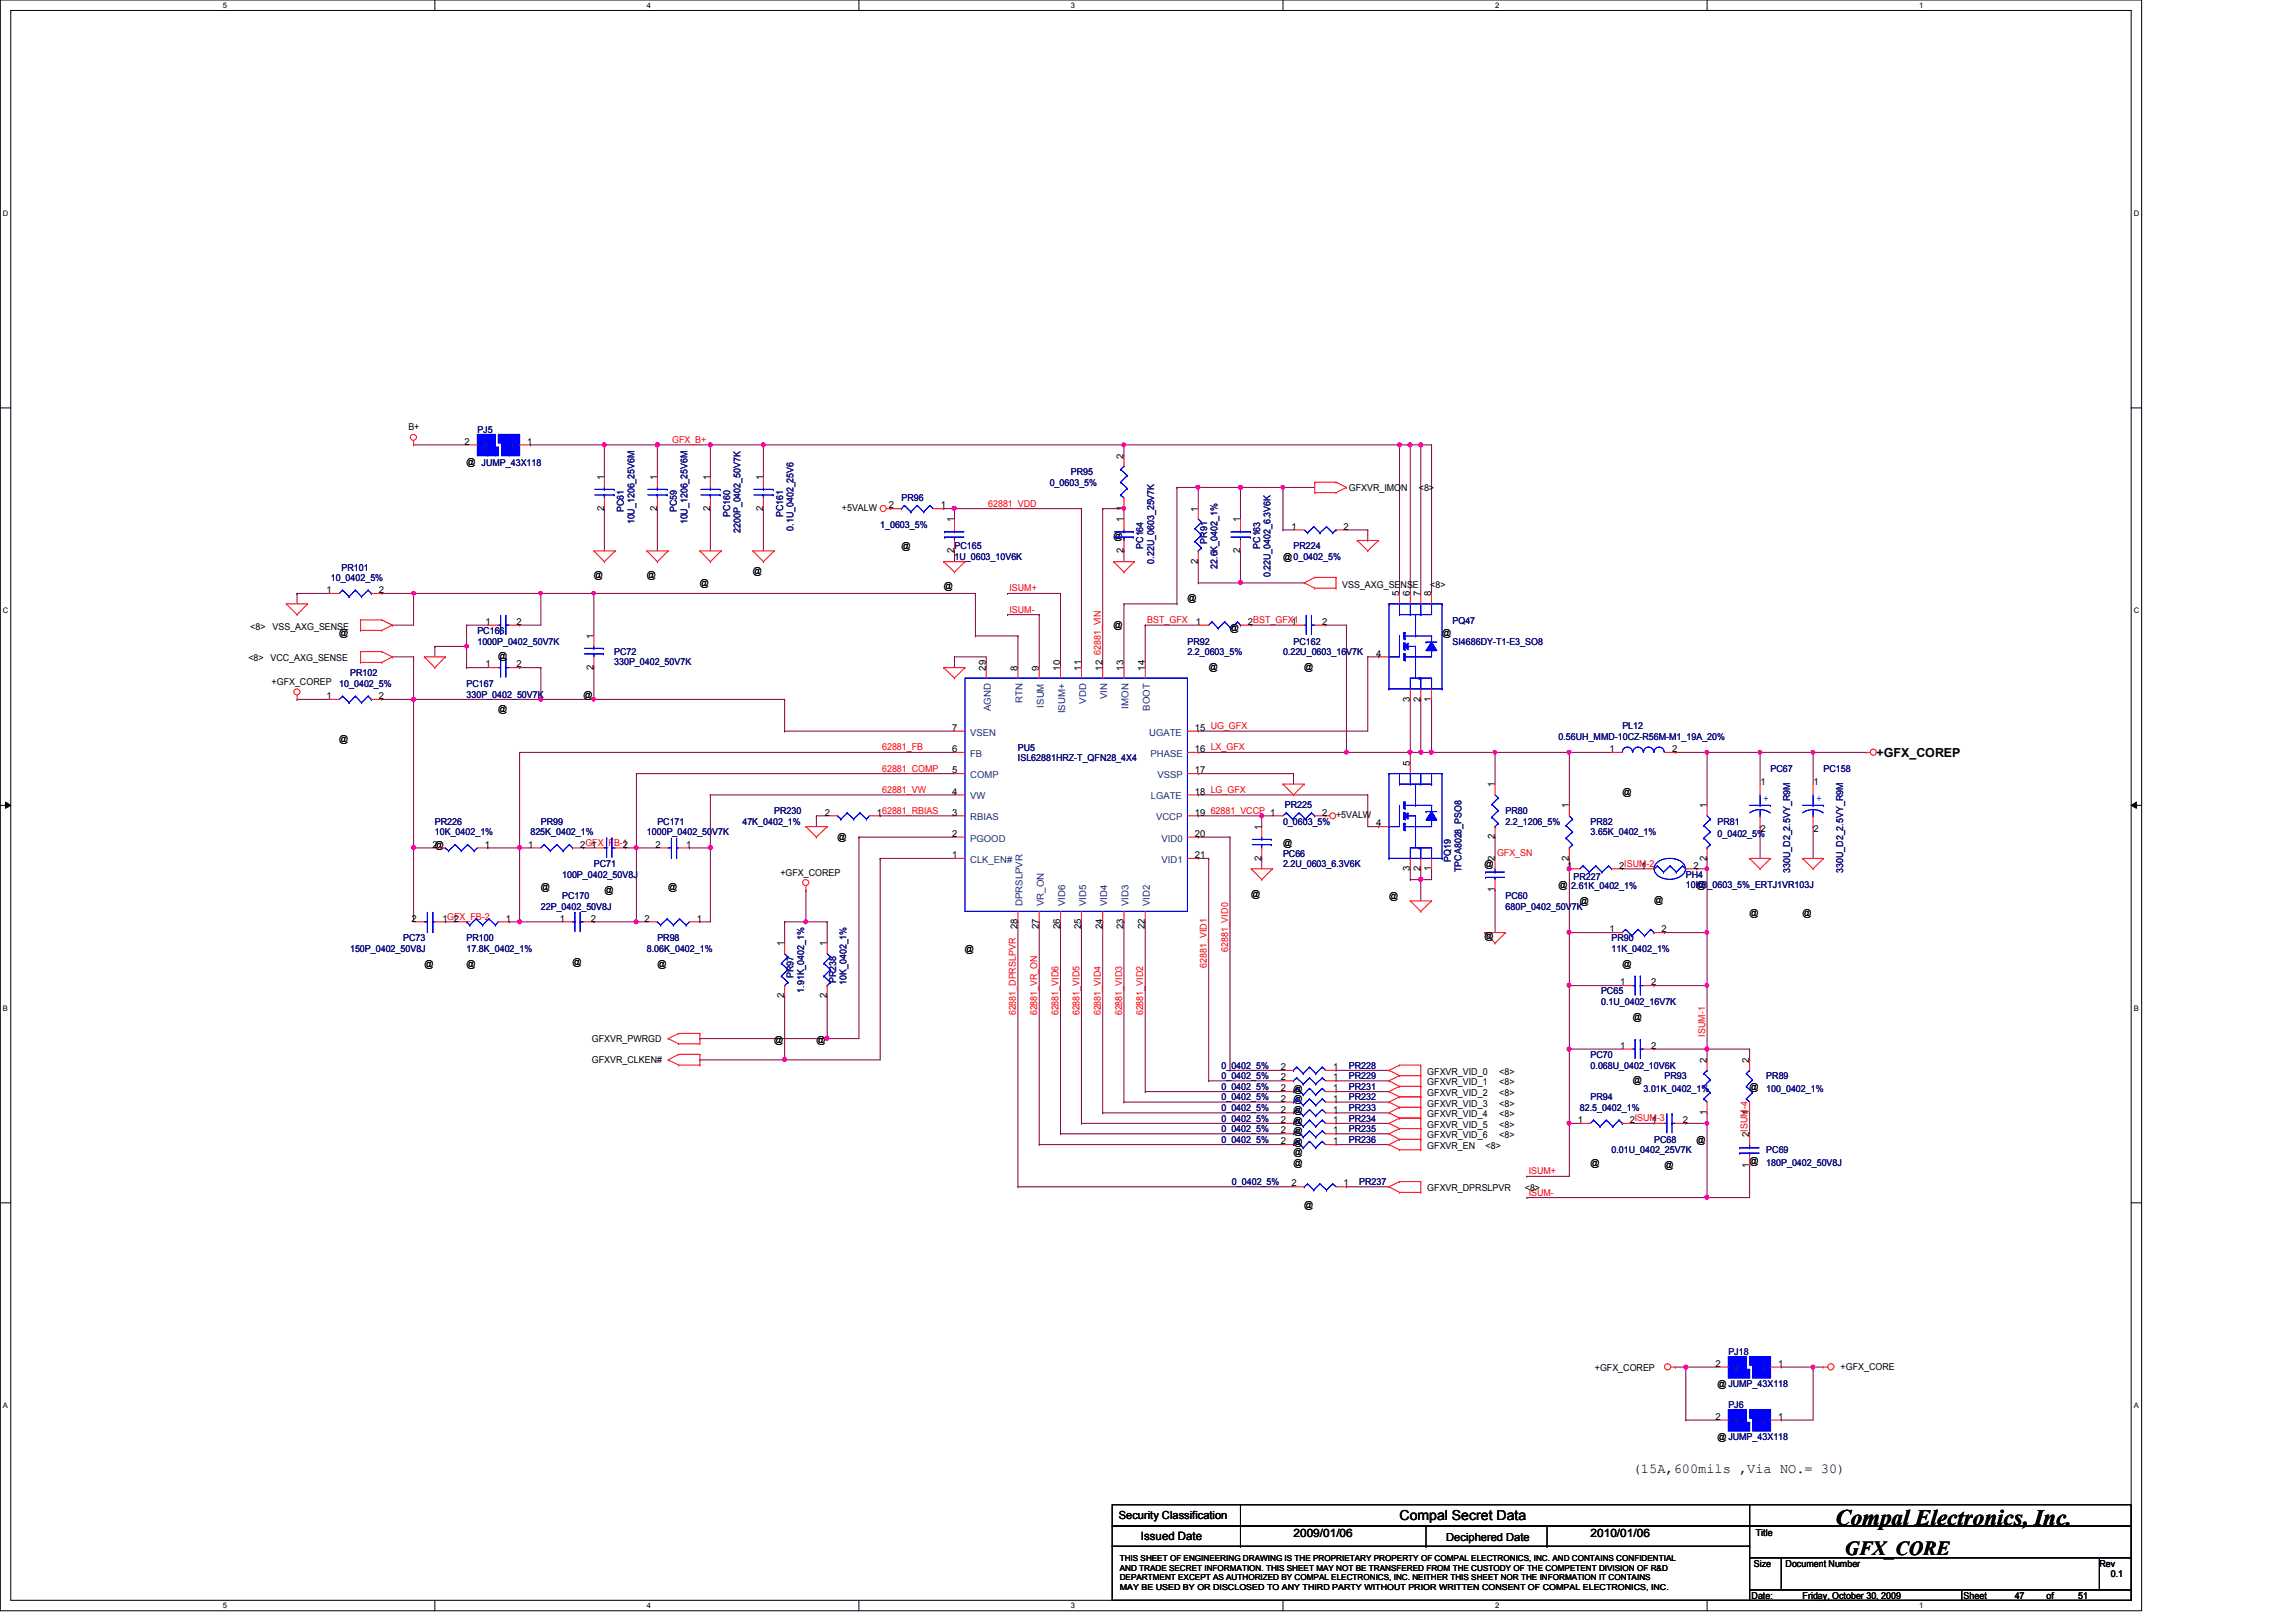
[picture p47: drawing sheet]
<svg xmlns="http://www.w3.org/2000/svg" width="297mm" height="210mm" viewBox="0 0 297 210" stroke-linecap="round" stroke-linejoin="round" font-family="sans-serif">
<defs><g id="words">
<text font-size="2.9" x="237.4" y="197.4">Compal Electronics, Inc.</text>
<text font-size="2.6" x="238.7" y="201.2">GFX_CORE</text>
<g font-size="1.8">
<text x="211.2" y="190.7">(15A,600mils ,Via NO.= 30)</text>
<text x="181.1" y="196.8">Compal Secret Data</text>
</g>
<text font-size="1.6" x="242.8" y="97.9">+GFX_COREP</text>
<g font-size="1.5">
<text x="147.6" y="199.3">Issued Date</text>
<text x="167.3" y="198.8">2009/01/06</text>
<text x="205.8" y="198.8">2010/01/06</text>
</g>
<g font-size="1.4">
<text x="144.7" y="196.6">Security Classification</text>
<text x="187.1" y="199.4">Deciphered Date</text>
</g>
<g font-size="1.2">
<text x="52.8" y="55.7">B+</text>
<text x="60.1" y="57.5">2</text>
<text x="68.2" y="57.5">1</text>
<text x="145.4" y="59.4" transform="rotate(-90 145.4 59.4)">2</text>
<text x="60.4" y="60.1">@ JUMP_43X118</text>
<text x="78.1" y="62.1" transform="rotate(-90 78.1 62.1)">1</text>
<text x="85" y="62.1" transform="rotate(-90 85 62.1)">1</text>
<text x="91.9" y="62.1" transform="rotate(-90 91.9 62.1)">1</text>
<text x="98.7" y="62.1" transform="rotate(-90 98.7 62.1)">1</text>
<text x="115" y="65.8">2</text>
<text x="121.7" y="65.8">1</text>
<text x="174.5" y="63.5">GFXVR_IMON</text>
<text x="183.6" y="63.5">&lt;8&gt;</text>
<text x="78.1" y="66.1" transform="rotate(-90 78.1 66.1)">2</text>
<text x="85" y="66.1" transform="rotate(-90 85 66.1)">2</text>
<text x="91.9" y="66.1" transform="rotate(-90 91.9 66.1)">2</text>
<text x="98.7" y="66.1" transform="rotate(-90 98.7 66.1)">2</text>
<text x="108.9" y="66.1">+5VALW</text>
<text x="116.6" y="71.1">@</text>
<text x="123.4" y="71.6" transform="rotate(-90 123.4 71.6)">2</text>
<text x="123.4" y="67.6" transform="rotate(-90 123.4 67.6)">1</text>
<text x="144.1" y="69.7">@</text>
<text x="145.4" y="71.6" transform="rotate(-90 145.4 71.6)">2</text>
<text x="145.4" y="67.6" transform="rotate(-90 145.4 67.6)">1</text>
<text x="145.4" y="66.1" transform="rotate(-90 145.4 66.1)">1</text>
<text x="155" y="66.2" transform="rotate(-90 155 66.2)">1</text>
<text x="160.4" y="71.6" transform="rotate(-90 160.4 71.6)">2</text>
<text x="160.4" y="67.6" transform="rotate(-90 160.4 67.6)">1</text>
<text x="167.1" y="68.5">1</text>
<text x="173.8" y="68.5">2</text>
<text x="42.2" y="76.8">1</text>
<text x="49" y="76.8">2</text>
<text x="76.8" y="74.8">@</text>
<text x="83.7" y="74.8">@</text>
<text x="90.5" y="75.9">@</text>
<text x="97.4" y="74.3">@</text>
<text x="122.1" y="76.3">@</text>
<text x="153.6" y="77.8">@</text>
<text x="155" y="72.9" transform="rotate(-90 155 72.9)">2</text>
<text x="166" y="72.4">@0_0402_5%</text>
<text x="173.6" y="76">VSS_AXG_SENSE</text>
<text x="181" y="77.2" transform="rotate(-90 181 77.2)">5</text>
<text x="182.4" y="77.2" transform="rotate(-90 182.4 77.2)">6</text>
<text x="183.8" y="77.2" transform="rotate(-90 183.8 77.2)">7</text>
<text x="185" y="76">&lt;8&gt;</text>
<text x="185.2" y="77.2" transform="rotate(-90 185.2 77.2)">8</text>
<text x="32.4" y="81.5">&lt;8&gt;</text>
<text x="35.3" y="81.5">VSS_AXG_SENSE</text>
<text x="43.9" y="82.3">@</text>
<text x="62.8" y="80.9">1</text>
<text x="66.8" y="80.9">2</text>
<text x="76.8" y="82.7" transform="rotate(-90 76.8 82.7)">1</text>
<text x="144.1" y="81.2">@</text>
<text x="154.7" y="80.9">1</text>
<text x="159.1" y="81.6">@</text>
<text x="161.5" y="80.9">2BST_GFX1</text>
<text x="167.1" y="80.9">1</text>
<text x="171.1" y="80.9">2</text>
<text x="186.6" y="82.3">@</text>
<text x="32.1" y="85.6">&lt;8&gt;</text>
<text x="35" y="85.6">VCC_AXG_SENSE</text>
<text x="35.1" y="88.6">+GFX_COREP</text>
<text x="62.8" y="86.4">1</text>
<text x="64.5" y="85.3">@</text>
<text x="66.8" y="86.4">2</text>
<text x="76.8" y="86.7" transform="rotate(-90 76.8 86.7)">2</text>
<text x="127.5" y="86.8" transform="rotate(-90 127.5 86.8)">29</text>
<text x="131.7" y="86.8" transform="rotate(-90 131.7 86.8)">8</text>
<text x="134.4" y="86.8" transform="rotate(-90 134.4 86.8)">9</text>
<text x="137.2" y="86.8" transform="rotate(-90 137.2 86.8)">10</text>
<text x="139.9" y="86.8" transform="rotate(-90 139.9 86.8)">11</text>
<text x="142.6" y="86.8" transform="rotate(-90 142.6 86.8)">12</text>
<text x="145.4" y="86.8" transform="rotate(-90 145.4 86.8)">13</text>
<text x="148.1" y="86.8" transform="rotate(-90 148.1 86.8)">14</text>
<text x="156.4" y="86.7">@</text>
<text x="168.7" y="86.7">@</text>
<text x="178.1" y="85">4</text>
<text x="42.2" y="90.5">1</text>
<text x="49" y="90.5">2</text>
<text x="64.5" y="92.2">@</text>
<text x="75.5" y="90.3">@</text>
<text x="123.2" y="94.6">7</text>
<text x="154.6" y="94.6">15 UG_GFX</text>
<text x="182.4" y="90.8" transform="rotate(-90 182.4 90.8)">3</text>
<text x="183.8" y="90.8" transform="rotate(-90 183.8 90.8)">2</text>
<text x="185.2" y="90.8" transform="rotate(-90 185.2 90.8)">1</text>
<text x="43.9" y="96.1">@</text>
<text x="123.2" y="97.3">6</text>
<text x="123.2" y="100.1">5</text>
<text x="154.6" y="100.1">17</text>
<text x="154.6" y="97.3">16 LX_GFX</text>
<text x="182.4" y="99.1" transform="rotate(-90 182.4 99.1)">5</text>
<text x="193.4" y="101.9" transform="rotate(-90 193.4 101.9)">1</text>
<text x="208.2" y="97.3">1</text>
<text x="216.3" y="97.3">2</text>
<text x="227.8" y="101.6">1</text>
<text x="234.6" y="101.6">1</text>
<text x="106.7" y="105.5">2</text>
<text x="113.5" y="105.5">162881_RBIAS</text>
<text x="123.2" y="105.5">3</text>
<text x="123.2" y="102.8">4</text>
<text x="154.6" y="102.8">18 LG_GFX</text>
<text x="154.6" y="105.5">19</text>
<text x="163.2" y="107.4" transform="rotate(-90 163.2 107.4)">1</text>
<text x="171.1" y="105.5">2</text>
<text x="172.8" y="105.9">+5VALW</text>
<text x="178.1" y="106.9">4</text>
<text x="203" y="104.6" transform="rotate(-90 203 104.6)">1</text>
<text x="209.9" y="102.9">@</text>
<text x="220.8" y="104.6" transform="rotate(-90 220.8 104.6)">1</text>
<text x="227.8" y="107.7">2</text>
<text x="234.6" y="107.7">2</text>
<text x="56" y="109.7">2@</text>
<text x="62.7" y="109.7">1</text>
<text x="68.3" y="109.7">1</text>
<text x="75.1" y="109.7">2GFX_FB-1</text>
<text x="76.5" y="109.7">1</text>
<text x="80.6" y="109.7">2</text>
<text x="84.8" y="109.7">2</text>
<text x="88.8" y="109.7">1</text>
<text x="101" y="113.3">+GFX_COREP</text>
<text x="108.4" y="108.7">@</text>
<text x="123.2" y="111">1</text>
<text x="123.2" y="108.3">2</text>
<text x="154.6" y="111">21</text>
<text x="154.6" y="108.3">20</text>
<text x="163.2" y="111.4" transform="rotate(-90 163.2 111.4)">2</text>
<text x="166" y="109.5">@</text>
<text x="182.4" y="112.7" transform="rotate(-90 182.4 112.7)">3</text>
<text x="183.8" y="112.7" transform="rotate(-90 183.8 112.7)">2</text>
<text x="185.2" y="112.7" transform="rotate(-90 185.2 112.7)">1</text>
<text x="192.1" y="112.2">@</text>
<text x="193.4" y="111.5" transform="rotate(-90 193.4 111.5)">2</text>
<text x="193.4" y="108.6" transform="rotate(-90 193.4 108.6)">2</text>
<text x="202.7" y="112.4">1</text>
<text x="203" y="111.4" transform="rotate(-90 203 111.4)">2</text>
<text x="209.5" y="112.4">2ISUM-2</text>
<text x="212.3" y="112.4">1</text>
<text x="219.1" y="112.4">2</text>
<text x="220.8" y="111.4" transform="rotate(-90 220.8 111.4)">2</text>
<text x="53.3" y="119.3">2</text>
<text x="57.2" y="119.3">1GFX_FB-2</text>
<text x="58.7" y="119.3">2</text>
<text x="65.4" y="119.3">1</text>
<text x="70" y="115.2">@</text>
<text x="72.4" y="119.3">1</text>
<text x="76.5" y="119.3">2</text>
<text x="78.2" y="115.5">@</text>
<text x="83.4" y="119.3">2</text>
<text x="86.4" y="115.2">@</text>
<text x="90.2" y="119.3">1</text>
<text x="161.9" y="116.1">@</text>
<text x="179.7" y="116.3">@</text>
<text x="193.4" y="115.5" transform="rotate(-90 193.4 115.5)">1</text>
<text x="201.6" y="115">@</text>
<text x="204.4" y="117">@</text>
<text x="214" y="116.9">@</text>
<text x="219.5" y="115">@</text>
<text x="226.4" y="118.5">@</text>
<text x="233.2" y="118.5">@</text>
<text x="54.9" y="125.1">@</text>
<text x="60.4" y="125.1">@</text>
<text x="74.1" y="124.8">@</text>
<text x="85" y="125.1">@</text>
<text x="101.5" y="122.5" transform="rotate(-90 101.5 122.5)">1</text>
<text x="107" y="122.5" transform="rotate(-90 107 122.5)">1</text>
<text x="124.8" y="123.2">@</text>
<text x="131.7" y="120.3" transform="rotate(-90 131.7 120.3)">28</text>
<text x="134.4" y="120.3" transform="rotate(-90 134.4 120.3)">27</text>
<text x="137.2" y="120.3" transform="rotate(-90 137.2 120.3)">26</text>
<text x="139.9" y="120.3" transform="rotate(-90 139.9 120.3)">25</text>
<text x="142.6" y="120.3" transform="rotate(-90 142.6 120.3)">24</text>
<text x="145.4" y="120.3" transform="rotate(-90 145.4 120.3)">23</text>
<text x="148.1" y="120.3" transform="rotate(-90 148.1 120.3)">22</text>
<text x="192.1" y="121.5">@</text>
<text x="208.2" y="120.6">1</text>
<text x="209.9" y="125.1">@</text>
<text x="215" y="120.6">2</text>
<text x="101.5" y="129.2" transform="rotate(-90 101.5 129.2)">2</text>
<text x="107" y="129.2" transform="rotate(-90 107 129.2)">2</text>
<text x="209.6" y="127.5">1</text>
<text x="211.2" y="132">@</text>
<text x="213.6" y="127.5">2</text>
<text x="76.6" y="134.9">GFXVR_PWRGD</text>
<text x="76.6" y="137.6">GFXVR_CLKEN#</text>
<text x="100.2" y="135">@</text>
<text x="105.6" y="135">@</text>
<text x="209.6" y="135.7">1</text>
<text x="213.6" y="135.7">2</text>
<text x="220.8" y="137.5" transform="rotate(-90 220.8 137.5)">2</text>
<text x="226.3" y="137.5" transform="rotate(-90 226.3 137.5)">2</text>
<text x="165.7" y="139.8">2</text>
<text x="165.7" y="144">2</text>
<text x="165.7" y="141.2">2</text>
<text x="165.7" y="138.5">2</text>
<text x="165.7" y="142.6">2</text>
<text x="167.3" y="142.7">@</text>
<text x="167.3" y="141.3">@</text>
<text x="172.5" y="139.8">1</text>
<text x="172.5" y="144">1</text>
<text x="172.5" y="141.2">1</text>
<text x="172.5" y="138.5">1</text>
<text x="172.5" y="142.6">1</text>
<text x="184.7" y="139.1">GFXVR_VID_0</text>
<text x="184.7" y="140.5">GFXVR_VID_1</text>
<text x="184.7" y="141.9">GFXVR_VID_2</text>
<text x="184.7" y="143.2">GFXVR_VID_3</text>
<text x="194" y="139.1">&lt;8&gt;</text>
<text x="194" y="140.5">&lt;8&gt;</text>
<text x="194" y="141.9">&lt;8&gt;</text>
<text x="194" y="143.2">&lt;8&gt;</text>
<text x="211.2" y="140.2">@</text>
<text x="226.4" y="141">@</text>
<text x="165.7" y="146.7">2</text>
<text x="165.7" y="148.1">2</text>
<text x="165.7" y="145.3">2</text>
<text x="167.3" y="149.5">@</text>
<text x="167.3" y="148.2">@</text>
<text x="167.3" y="146.8">@</text>
<text x="167.3" y="144.1">@</text>
<text x="167.3" y="145.4">@</text>
<text x="172.5" y="146.7">1</text>
<text x="172.5" y="148.1">1</text>
<text x="172.5" y="145.3">1</text>
<text x="184.7" y="144.6">GFXVR_VID_4</text>
<text x="184.7" y="146">GFXVR_VID_5</text>
<text x="184.7" y="147.3">GFXVR_VID_6</text>
<text x="184.7" y="148.7">GFXVR_EN</text>
<text x="192.2" y="148.7">&lt;8&gt;</text>
<text x="194" y="144.6">&lt;8&gt;</text>
<text x="194" y="146">&lt;8&gt;</text>
<text x="194" y="147.3">&lt;8&gt;</text>
<text x="204.1" y="145.3">1</text>
<text x="210.9" y="145.3">2ISUM-3</text>
<text x="213.7" y="145.3">1</text>
<text x="217.7" y="145.3">2</text>
<text x="219.5" y="147.9">@</text>
<text x="220.8" y="144.3" transform="rotate(-90 220.8 144.3)">1</text>
<text x="226.3" y="147.2" transform="rotate(-90 226.3 147.2)">2ISUM-4</text>
<text x="226.3" y="144.3" transform="rotate(-90 226.3 144.3)">1</text>
<text x="167.1" y="153.5">2</text>
<text x="167.3" y="150.9">@</text>
<text x="173.8" y="153.5">1</text>
<text x="184.7" y="154.2">GFXVR_DPRSLPVR</text>
<text x="197.3" y="154.2">&lt;8&gt;</text>
<text x="205.8" y="150.9">@</text>
<text x="215.3" y="151.2">@</text>
<text x="226.3" y="151.1" transform="rotate(-90 226.3 151.1)">1</text>
<text x="226.4" y="150.6">@</text>
<text x="168.7" y="156.4">@</text>
<text x="206.3" y="177.4">+GFX_COREP</text>
<text x="222" y="176.9">2</text>
<text x="222.2" y="179.5">@ JUMP_43X118</text>
<text x="230" y="176.9">1</text>
<text x="238.1" y="177.2">+GFX_CORE</text>
<text x="222" y="183.7">2</text>
<text x="230" y="183.7">1</text>
<text x="222.2" y="186.3">@ JUMP_43X118</text>
<text x="226.9" y="202.7">Size</text>
<text x="227.2" y="198.8">Title</text>
<text x="231" y="202.7">Document Number</text>
<text x="271.6" y="202.7">Rev</text>
<text x="226.6" y="206.9">Date:</text>
<text x="233.2" y="206.9">Friday, October 30, 2009</text>
<text x="254" y="206.9">Sheet</text>
<text x="260.6" y="206.9">47</text>
<text x="264.7" y="206.9">of</text>
<text x="268.9" y="206.9">51</text>
<text x="273.1" y="204.1">0.1</text>
</g>
<g font-size="1.2" fill="#000080">
<text x="61.8" y="56">PJ5</text>
<text x="116.6" y="64.8">PR96</text>
<text x="135.8" y="62.9">0_0603_5%</text>
<text x="138.6" y="61.5">PR95</text>
<text x="80.7" y="66.3" transform="rotate(-90 80.7 66.3)">PC61</text>
<text x="82.1" y="67.9" transform="rotate(-90 82.1 67.9)">10U_1206_25V6M</text>
<text x="87.6" y="66.3" transform="rotate(-90 87.6 66.3)">PC59</text>
<text x="88.9" y="67.9" transform="rotate(-90 88.9 67.9)">10U_1206_25V6M</text>
<text x="94.4" y="66.9" transform="rotate(-90 94.4 66.9)">PC160</text>
<text x="95.8" y="69" transform="rotate(-90 95.8 69)">2200P_0402_50V7K</text>
<text x="101.3" y="66.9" transform="rotate(-90 101.3 66.9)">PC161</text>
<text x="102.7" y="68.7" transform="rotate(-90 102.7 68.7)">0.1U_0402_25V6</text>
<text x="113.9" y="68.3">1_0603_5%</text>
<text x="123.5" y="71.1">PC165</text>
<text x="147.9" y="71" transform="rotate(-90 147.9 71)">PC164</text>
<text x="156.2" y="70.4" transform="rotate(-90 156.2 70.4)">PR91</text>
<text x="163" y="71" transform="rotate(-90 163 71)">PC163</text>
<text x="167.3" y="71.1">PR224</text>
<text x="42.8" y="75.2">10_0402_5%</text>
<text x="44.2" y="73.8">PR101</text>
<text x="123.5" y="72.4">1U_0603_10V6K</text>
<text x="149.3" y="72.9" transform="rotate(-90 149.3 72.9)">0.22U_0603_25V7K</text>
<text x="157.5" y="73.6" transform="rotate(-90 157.5 73.6)">22.6K_0402_1%</text>
<text x="164.4" y="74.7" transform="rotate(-90 164.4 74.7)">0.22U_0402_6.3V6K</text>
<text x="61.8" y="82">PC166</text>
<text x="61.8" y="83.4">1000P_0402_50V7K</text>
<text x="153.6" y="83.4">PR92</text>
<text x="167.3" y="83.4">PC162</text>
<text x="187.9" y="80.7">PQ47</text>
<text x="187.9" y="83.4">SI4686DY-T1-E3_SO8</text>
<text x="43.9" y="88.9">10_0402_5%</text>
<text x="45.3" y="87.5">PR102</text>
<text x="60.4" y="88.9">PC167</text>
<text x="79.5" y="84.8">PC72</text>
<text x="79.5" y="86">330P_0402_50V7K</text>
<text x="153.6" y="84.8">2.2_0603_5%</text>
<text x="166" y="84.8">0.22U_0603_16V7K</text>
<text x="60.4" y="90.3">330P_0402_50V7K</text>
<text x="201.6" y="95.8">0.56UH_MMD-10CZ-R56M-M1_19A_20%</text>
<text x="209.9" y="94.4">PL12</text>
<text x="131.7" y="97.2">PU5</text>
<text x="131.7" y="98.5">ISL62881HRZ-T_QFN28_4X4</text>
<text x="229.1" y="99.9">PC67</text>
<text x="235.9" y="99.9">PC158</text>
<text x="56.3" y="106.7">PR226</text>
<text x="70" y="106.7">PR99</text>
<text x="85" y="106.7">PC171</text>
<text x="96.1" y="106.7">47K_0402_1%</text>
<text x="100.2" y="105.4">PR230</text>
<text x="166" y="106.7">0_0603_5%</text>
<text x="166.2" y="104.6">PR225</text>
<text x="194.8" y="105.4">PR80</text>
<text x="194.8" y="106.7">2.2_1206_5%</text>
<text x="205.8" y="106.7">PR82</text>
<text x="222.2" y="106.7">PR81</text>
<text x="56.3" y="108.1">10K_0402_1%</text>
<text x="68.6" y="108.1">825K_0402_1%</text>
<text x="72.7" y="113.6">100P_0402_50V8J</text>
<text x="76.8" y="112.2">PC71</text>
<text x="83.7" y="108.1">1000P_0402_50V7K</text>
<text x="166" y="110.9">PC66</text>
<text x="166" y="112.2">2.2U_0603_6.3V6K</text>
<text x="187.7" y="111.5" transform="rotate(-90 187.7 111.5)">PQ19</text>
<text x="189.1" y="112.9" transform="rotate(-90 189.1 112.9)">TPCA8028_PSO8</text>
<text x="203.6" y="113.9">PR227</text>
<text x="205.8" y="108.1">3.65K_0402_1%</text>
<text x="218.1" y="113.6">PH4</text>
<text x="222.2" y="108.4">0_0402_5%</text>
<text x="231.6" y="113" transform="rotate(-90 231.6 113)">330U_D2_2.5VY_R9M</text>
<text x="238.5" y="113" transform="rotate(-90 238.5 113)">330U_D2_2.5VY_R9M</text>
<text x="70" y="117.7">22P_0402_50V8J</text>
<text x="72.7" y="116.3">PC170</text>
<text x="194.8" y="116.3">PC60</text>
<text x="194.8" y="117.7">680P_0402_50V7K</text>
<text x="203.3" y="115.1">2.61K_0402_1%</text>
<text x="218.1" y="115">10KB_0603_5%_ERTJ1VR103J</text>
<text x="45.3" y="123.2">150P_0402_50V8J</text>
<text x="52.2" y="121.8">PC73</text>
<text x="60.4" y="121.8">PR100</text>
<text x="60.4" y="123.2">17.8K_0402_1%</text>
<text x="83.7" y="123.2">8.06K_0402_1%</text>
<text x="85" y="121.8">PR98</text>
<text x="208.5" y="121.8">PR90</text>
<text x="208.5" y="123.2">11K_0402_1%</text>
<text x="102.7" y="126.6" transform="rotate(-90 102.7 126.6)">PR97</text>
<text x="104.1" y="128.5" transform="rotate(-90 104.1 128.5)">1.91K_0402_1%</text>
<text x="108.2" y="127.3" transform="rotate(-90 108.2 127.3)">PR238</text>
<text x="109.5" y="127.4" transform="rotate(-90 109.5 127.4)">10K_0402_1%</text>
<text x="207.1" y="128.7">PC65</text>
<text x="207.1" y="130">0.1U_0402_16V7K</text>
<text x="205.8" y="136.9">PC70</text>
<text x="158" y="139.7">0_0402_5%</text>
<text x="158" y="143.8">0_0402_5%</text>
<text x="158" y="141">0_0402_5%</text>
<text x="158" y="138.3">0_0402_5%</text>
<text x="158" y="142.4">0_0402_5%</text>
<text x="174.5" y="139.7">PR229</text>
<text x="174.5" y="143.8">PR233</text>
<text x="174.5" y="141">PR231</text>
<text x="174.5" y="138.3">PR228</text>
<text x="174.5" y="142.4">PR232</text>
<text x="204.4" y="143.8">82.5_0402_1%</text>
<text x="205.8" y="138.3">0.068U_0402_10V6K</text>
<text x="205.8" y="142.4">PR94</text>
<text x="212.6" y="141.3">3.01K_0402_1%</text>
<text x="215.3" y="139.7">PR93</text>
<text x="228.5" y="139.7">PR89</text>
<text x="228.5" y="141.3">100_0402_1%</text>
<text x="158" y="146.5">0_0402_5%</text>
<text x="158" y="147.9">0_0402_5%</text>
<text x="158" y="145.2">0_0402_5%</text>
<text x="174.5" y="146.5">PR235</text>
<text x="174.5" y="147.9">PR236</text>
<text x="174.5" y="145.2">PR234</text>
<text x="208.5" y="149.3">0.01U_0402_25V7K</text>
<text x="214" y="147.9">PC68</text>
<text x="228.5" y="149.3">PC69</text>
<text x="159.4" y="153.4">0_0402_5%</text>
<text x="175.8" y="153.4">PR237</text>
<text x="228.5" y="150.9">180P_0402_50V8J</text>
<text x="223.6" y="175.3">PJ18</text>
<text x="223.6" y="182.2">PJ6</text>
</g>
<g font-size="1.2" fill="#004080">
<text x="62.4" y="58.2">2</text>
<text x="65.9" y="58.2">1</text>
<text x="125.5" y="95.2">VSEN</text>
<text x="128.2" y="92" transform="rotate(-90 128.2 92)">AGND</text>
<text x="132.3" y="91" transform="rotate(-90 132.3 91)">RTN</text>
<text x="135" y="91.6" transform="rotate(-90 135 91.6)">ISUM</text>
<text x="137.8" y="92.3" transform="rotate(-90 137.8 92.3)">ISUM+</text>
<text x="140.5" y="91.1" transform="rotate(-90 140.5 91.1)">VDD</text>
<text x="143.3" y="90.5" transform="rotate(-90 143.3 90.5)">VIN</text>
<text x="146" y="91.7" transform="rotate(-90 146 91.7)">IMON</text>
<text x="148.7" y="95.2">UGATE</text>
<text x="148.8" y="92" transform="rotate(-90 148.8 92)">BOOT</text>
<text x="125.5" y="98">FB</text>
<text x="125.5" y="100.7">COMP</text>
<text x="148.8" y="98">PHASE</text>
<text x="149.7" y="100.7">VSSP</text>
<text x="125.5" y="106.2">RBIAS</text>
<text x="125.5" y="103.5">VW</text>
<text x="148.9" y="103.5">LGATE</text>
<text x="149.6" y="106.2">VCCP</text>
<text x="125.5" y="111.7">CLK_EN#</text>
<text x="125.5" y="108.9">PGOOD</text>
<text x="150.3" y="111.7">VID1</text>
<text x="150.3" y="108.9">VID0</text>
<text x="132.3" y="117.3" transform="rotate(-90 132.3 117.3)">DPRSLPVR</text>
<text x="135" y="117.3" transform="rotate(-90 135 117.3)">VR_ON</text>
<text x="137.8" y="117.3" transform="rotate(-90 137.8 117.3)">VID6</text>
<text x="140.5" y="117.3" transform="rotate(-90 140.5 117.3)">VID5</text>
<text x="143.3" y="117.3" transform="rotate(-90 143.3 117.3)">VID4</text>
<text x="146" y="117.3" transform="rotate(-90 146 117.3)">VID3</text>
<text x="148.8" y="117.3" transform="rotate(-90 148.8 117.3)">VID2</text>
<text x="224.3" y="177.5">2</text>
<text x="227.7" y="177.5">1</text>
<text x="224.3" y="184.4">2</text>
<text x="227.7" y="184.4">1</text>
</g>
<g font-size="1.2" fill="#f00">
<text x="86.9" y="57.3">GFX_B+</text>
<text x="127.8" y="65.6">62881_VDD</text>
<text x="130.6" y="76.5">ISUM+</text>
<text x="130.6" y="79.3">ISUM-</text>
<text x="148.4" y="80.6">BST_GFX</text>
<text x="142.4" y="84.8" transform="rotate(-90 142.4 84.8)">62881_VIN</text>
<text x="114.1" y="99.9">62881_COMP</text>
<text x="114.1" y="97.1">62881_FB</text>
<text x="114.1" y="102.6">62881_VW</text>
<text x="156.6" y="105.3">62881_VCCP 1</text>
<text x="193.7" y="110.8">GFX_SN</text>
<text x="156.1" y="125.2" transform="rotate(-90 156.1 125.2)">62881_VID1</text>
<text x="158.9" y="123.2" transform="rotate(-90 158.9 123.2)">62881_VID0</text>
<text x="131.4" y="131.4" transform="rotate(-90 131.4 131.4)">62881_DPRSLPVR</text>
<text x="134.2" y="131.4" transform="rotate(-90 134.2 131.4)">62881_VR_ON</text>
<text x="136.9" y="131.4" transform="rotate(-90 136.9 131.4)">62881_VID6</text>
<text x="139.7" y="131.4" transform="rotate(-90 139.7 131.4)">62881_VID5</text>
<text x="142.4" y="131.4" transform="rotate(-90 142.4 131.4)">62881_VID4</text>
<text x="145.2" y="131.4" transform="rotate(-90 145.2 131.4)">62881_VID3</text>
<text x="147.9" y="131.4" transform="rotate(-90 147.9 131.4)">62881_VID2</text>
<text x="220.6" y="134.2" transform="rotate(-90 220.6 134.2)">ISUM-1</text>
<text x="197.8" y="152">ISUM+</text>
<text x="197.8" y="154.7">ISUM-</text>
</g>
<g font-size="1.2" fill="#00f">
<text x="228.1" y="103.7">+</text>
<text x="235" y="103.7">+</text>
</g>
<g font-size="1.1">
<text x="144.9" y="202">THIS SHEET OF ENGINEERING DRAWING IS THE PROPRIETARY PROPERTY OF COMPAL ELECTRONICS, INC. AND CONTAINS CONFIDENTIAL</text>
<text x="144.9" y="203.2">AND TRADE SECRET INFORMATION. THIS SHEET MAY NOT BE TRANSFERED FROM THE CUSTODY OF THE COMPETENT DIVISION OF R&amp;D</text>
<text x="144.9" y="204.5">DEPARTMENT EXCEPT AS AUTHORIZED BY COMPAL ELECTRONICS, INC. NEITHER THIS SHEET NOR THE INFORMATION IT CONTAINS</text>
<text x="144.9" y="205.7">MAY BE USED BY OR DISCLOSED TO ANY THIRD PARTY WITHOUT PRIOR WRITTEN CONSENT OF COMPAL ELECTRONICS, INC.</text>
</g>
<g font-size="1">
<text x="28.8" y="1">5</text>
<text x="83.7" y="1">4</text>
<text x="138.6" y="1">3</text>
<text x="193.4" y="1">2</text>
<text x="248.3" y="1">1</text>
<text x=".4" y="27.9">D</text>
<text x="276.1" y="27.9">D</text>
<text x=".4" y="79.4">C</text>
<text x="276.1" y="79.4">C</text>
<text x=".4" y="130.8">B</text>
<text x="276.1" y="130.8">B</text>
<text x=".4" y="182.2">A</text>
<text x="276.1" y="182.2">A</text>
<text x="28.8" y="208.1">5</text>
<text x="83.7" y="208.1">4</text>
<text x="138.6" y="208.1">3</text>
<text x="193.4" y="208.1">2</text>
<text x="248.3" y="208.1">1</text>
</g>
</g></defs>
<path d="M0 0h277.1v208.4h-277.1zM1.4 1.4h274.3v205.7h-274.3z" fill="none" stroke="#000" stroke-width=".13"/>
<g fill="#fff">
<path d="M28.8 .1h.6v1.1h-.6z"/>
<path d="M28.8 207.2h.6v1.1h-.6z"/>
</g>
<path d="M56.3 0v1.4M56.3 207.1v1.3" fill="none" stroke="#000" stroke-width=".13"/>
<g fill="#fff">
<path d="M83.7 .1h.5v1.1h-.5z"/>
<path d="M83.7 207.2h.5v1.1h-.5z"/>
</g>
<path d="M111.1 0v1.4M111.1 207.1v1.3" fill="none" stroke="#000" stroke-width=".13"/>
<g fill="#fff">
<path d="M138.6 .1h.5v1.1h-.5z"/>
<path d="M138.6 207.2h.5v1.1h-.5z"/>
</g>
<path d="M166 0v1.4M166 207.1v1.3" fill="none" stroke="#000" stroke-width=".13"/>
<g fill="#fff">
<path d="M193.4 .1h.6v1.1h-.6z"/>
<path d="M193.4 207.2h.6v1.1h-.6z"/>
</g>
<path d="M220.8 0v1.4M220.8 207.1v1.3" fill="none" stroke="#000" stroke-width=".13"/>
<g fill="#fff">
<path d="M248.3 .1h.5v1.1h-.5z"/>
<path d="M248.3 207.2h.5v1.1h-.5z"/>
<path d="M.4 27.1h.7v1.1h-.7z"/>
<path d="M276.1 27.1h.7v1.1h-.7z"/>
<path d="M.4 78.5h.7v1.1h-.7z"/>
<path d="M276.1 78.5h.7v1.1h-.7z"/>
</g>
<path d="M0 52.8h1.4M275.7 52.8h1.4" fill="none" stroke="#000" stroke-width=".13"/>
<g fill="#fff">
<path d="M.4 129.9h.6v1.1h-.6z"/>
<path d="M276.1 129.9h.6v1.1h-.6z"/>
</g>
<path d="M0 104.2h1.4M.7 103.8l.7 .4-.7 .4zM275.7 104.2l.7-.4v.8zM275.7 104.2h1.4" fill="none" stroke="#000" stroke-width=".13"/>
<path d="M.7 103.8l.7 .4-.7 .4zM275.7 104.2l.7-.4v.8z" fill="#000"/>
<g fill="#fff">
<path d="M.4 181.4h.6v1.1h-.6z"/>
<path d="M276.1 181.4h.6v1.1h-.6z"/>
</g>
<path d="M0 155.7h1.4M275.7 155.7h1.4" fill="none" stroke="#000" stroke-width=".13"/>
<path d="M70 90.5h.1M70 90.5h6.8M126.2 82.3h.1M126.2 82.3h5.5M131.7 82.3h.1M131.7 82.3v4.1M90.5 137.2h.1M90.5 137.2h11" fill="none" stroke="#800040" stroke-width=".13"/>
<path d="M69.8 90.3h.3l.1 .2-.1 .1-.2 .1-.1-.1z" fill-rule="evenodd" fill="#f0f"/>
<path d="M69.8 90.3h.3l.1 .2-.1 .1-.2 .1-.1-.1z" fill="none" stroke="#f0f" stroke-width=".13"/>
<path d="M203 135.8h.1M203 135.8h6.9" fill="none" stroke="#800040" stroke-width=".13"/>
<circle cx="203" cy="135.8" r=".26" fill="#f0f"/>
<circle cx="203" cy="135.8" r=".26" fill="none" stroke="#f0f" stroke-width=".13"/>
<path d="M60.4 86.4h.1M60.4 86.4h2.7M203 120.7h.1M203 120.7v6.9" fill="none" stroke="#800040" stroke-width=".13"/>
<circle cx="203" cy="127.5" r=".26" fill="#f0f"/>
<circle cx="203" cy="127.5" r=".26" fill="none" stroke="#f0f" stroke-width=".13"/>
<circle cx="203" cy="120.7" r=".26" fill="#f0f"/>
<circle cx="203" cy="120.7" r=".26" fill="none" stroke="#f0f" stroke-width=".13"/>
<path d="M203 97.4h.1M203 97.4v6.8M203 112.4h.1M203 112.4v8.3M219.5 112.4h.1M219.5 112.4h1.3M203 127.6h.1M203 120.7h.1M203 127.6h6.9M203 120.7h5.5" fill="none" stroke="#800040" stroke-width=".13"/>
<circle cx="203" cy="112.4" r=".26" fill="#f0f"/>
<circle cx="203" cy="112.4" r=".26" fill="none" stroke="#f0f" stroke-width=".13"/>
<path d="M220.8 112.4h.1M220.8 112.4v8.3h-5.5M215.3 120.7h.1" fill="none" stroke="#800040" stroke-width=".13"/>
<path d="M220.7 112.2h.1l.2 .1v.3l-.2 .1-.1-.1z" fill-rule="evenodd" fill="#f0f"/>
<path d="M220.7 112.2h.1l.2 .1v.3l-.2 .1-.1-.1z" fill="none" stroke="#f0f" stroke-width=".13"/>
<g fill="none" stroke="#800040" stroke-width=".13">
<path d="M70 76.8h.1M70 76.8v4.1h-2.8M134.4 79.5h.1M134.4 79.5v6.9M67.2 80.9h.1M185.2 90.5h.1M185.2 90.5v6.9M220.8 97.4h.1M220.8 97.4v6.8M113.9 111.1h.1M113.9 111.1v26.1M163.2 111.1h.1"/>
<path d="M163.2 111.1v1.3M203 111.1h.1M203 111.1v1.3M209.9 112.4h.1M209.9 112.4h2.7M220.8 111.1h.1M220.8 111.1v1.3M90.5 134.4h.1M90.5 134.4h16.5M203 127.6h.1M203 127.6v8.2"/>
</g>
<path d="M69.8 76.6h.3l.1 .2-.1 .1-.2 .1-.1-.1z" fill-rule="evenodd" fill="#f0f"/>
<path d="M69.8 76.6h.3l.1 .2-.1 .1-.2 .1-.1-.1z" fill="none" stroke="#f0f" stroke-width=".13"/>
<path d="M53.5 76.8h.1M53.5 76.8h16.5" fill="none" stroke="#800040" stroke-width=".13"/>
<circle cx="53.5" cy="76.8" r=".25" fill="#f0f"/>
<circle cx="53.5" cy="76.8" r=".25" fill="none" stroke="#f0f" stroke-width=".13"/>
<path d="M185.2 97.4h.1M185.2 97.4h8.2" fill="none" stroke="#800040" stroke-width=".13"/>
<circle cx="185.2" cy="97.3" r=".25" fill="#f0f"/>
<circle cx="185.2" cy="97.3" r=".25" fill="none" stroke="#f0f" stroke-width=".13"/>
<path d="M234.6 176.9h.1M234.6 176.9h1.3" fill="none" stroke="#800040" stroke-width=".13"/>
<path d="M234.4 176.7h.1l.2 .1v.3l-.2 .1-.1-.1z" fill-rule="evenodd" fill="#f0f"/>
<path d="M234.4 176.7h.1l.2 .1v.3l-.2 .1-.1-.1z" fill="none" stroke="#f0f" stroke-width=".13"/>
<path d="M218.1 176.9h.1M218.1 176.9h4.1" fill="none" stroke="#800040" stroke-width=".13"/>
<circle cx="218.1" cy="176.9" r=".26" fill="#f0f"/>
<circle cx="218.1" cy="176.9" r=".26" fill="none" stroke="#f0f" stroke-width=".13"/>
<path d="M126.2 76.8h.1M126.2 76.8v5.5M130.3 79.5h.1M130.3 79.5h4.1M127.6 86.4h.1M127.6 85v1.4M101.5 137.2h.1M101.5 137.2h12.4" fill="none" stroke="#800040" stroke-width=".13"/>
<circle cx="101.5" cy="137.1" r=".26" fill="#f0f"/>
<circle cx="101.5" cy="137.1" r=".26" fill="none" stroke="#f0f" stroke-width=".13"/>
<path d="M182.5 113.8h.1M182.5 113.8h1.3M220.8 135.8h.1M220.8 135.8v1.4" fill="none" stroke="#800040" stroke-width=".13"/>
<circle cx="183.8" cy="113.8" r=".26" fill="#f0f"/>
<circle cx="183.8" cy="113.8" r=".26" fill="none" stroke="#f0f" stroke-width=".13"/>
<path d="M70 86.4h.1M70 86.4v4.1M80.9 109.7h.1M80.9 109.7h1.4M82.3 119.3h.1M82.3 119.3h1.4M101.5 119.3h.1M101.5 119.3v2.7" fill="none" stroke="#800040" stroke-width=".13"/>
<circle cx="82.3" cy="119.3" r=".26" fill="#f0f"/>
<circle cx="82.3" cy="119.3" r=".26" fill="none" stroke="#f0f" stroke-width=".13"/>
<path d="M193.4 97.4h.1M193.4 97.4h9.6" fill="none" stroke="#800040" stroke-width=".13"/>
<path d="M193.2 97.2h.3l.1 .1-.1 .2-.1 .1-.2-.1z" fill-rule="evenodd" fill="#f0f"/>
<path d="M193.2 97.2h.3l.1 .1-.1 .2-.1 .1-.2-.1z" fill="none" stroke="#f0f" stroke-width=".13"/>
<path d="M216.7 97.4h.1M216.7 97.4h4.1M75.5 109.7h.1M75.5 109.7h1.3M82.3 109.7h.1M82.3 109.7v9.6" fill="none" stroke="#800040" stroke-width=".13"/>
<circle cx="82.3" cy="109.7" r=".26" fill="#f0f"/>
<circle cx="82.3" cy="109.7" r=".26" fill="none" stroke="#f0f" stroke-width=".13"/>
<path d="M67.2 119.3h.1M67.2 119.3h5.5M76.8 119.3h.1M76.8 119.3h5.5M90.5 119.3h.1M91.9 109.7h.1M91.9 109.7v9.6h-1.4" fill="none" stroke="#800040" stroke-width=".13"/>
<circle cx="91.9" cy="109.7" r=".26" fill="#f0f"/>
<circle cx="91.9" cy="109.7" r=".26" fill="none" stroke="#f0f" stroke-width=".13"/>
<path d="M56.3 83.7h.1M56.3 83.7v1.3M203 97.4h.1M203 97.4h5.5M193.4 108.3h.1M193.4 115.2h.1M193.4 108.3v2.8M193.4 115.2v5.5" fill="none" stroke="#800040" stroke-width=".13"/>
<circle cx="203" cy="97.3" r=".25" fill="#f0f"/>
<circle cx="203" cy="97.3" r=".25" fill="none" stroke="#f0f" stroke-width=".13"/>
<g fill="none" stroke="#800040" stroke-width=".13">
<path d="M137.2 76.8h.1M137.2 76.8v9.6M193.4 97.4h.1M193.4 97.4v4.1M227.7 97.4h.1M227.7 97.4v4.1M234.6 97.4h.1M234.6 97.4v4.1M163.2 105.6h.1M163.2 105.6v1.4M227.7 107h.1M227.7 107v4.1"/>
<path d="M234.6 107h.1M234.6 107v4.1"/>
</g>
<circle cx="163.2" cy="105.6" r=".26" fill="#f0f"/>
<circle cx="163.2" cy="105.6" r=".26" fill="none" stroke="#f0f" stroke-width=".13"/>
<path d="M183.8 113.8h.1M183.8 113.8h1.4" fill="none" stroke="#800040" stroke-width=".13"/>
<circle cx="183.8" cy="113.8" r=".26" fill="#f0f"/>
<circle cx="183.8" cy="113.8" r=".26" fill="none" stroke="#f0f" stroke-width=".13"/>
<path d="M155 63.1h.1M155 63.1h5.5" fill="none" stroke="#800040" stroke-width=".13"/>
<circle cx="160.5" cy="63" r=".25" fill="#f0f"/>
<circle cx="160.5" cy="63" r=".25" fill="none" stroke="#f0f" stroke-width=".13"/>
<circle cx="155" cy="63" r=".25" fill="#f0f"/>
<circle cx="155" cy="63" r=".25" fill="none" stroke="#f0f" stroke-width=".13"/>
<path d="M60.4 83.7h.1M60.4 83.7v2.7M104.3 119.3h.1M104.3 119.3h2.7M111.1 108.3h.1M111.1 108.3h12.4" fill="none" stroke="#800040" stroke-width=".13"/>
<path d="M104.1 119.1l.1-.1 .2 .2v.3h-.2h-.1z" fill-rule="evenodd" fill="#f0f"/>
<path d="M104.1 119.1l.1-.1 .2 .2v.3h-.2h-.1z" fill="none" stroke="#f0f" stroke-width=".13"/>
<path d="M203 145.4h.1M203 145.4v6.8" fill="none" stroke="#800040" stroke-width=".13"/>
<circle cx="203" cy="145.3" r=".25" fill="#f0f"/>
<circle cx="203" cy="145.3" r=".25" fill="none" stroke="#f0f" stroke-width=".13"/>
<path d="M130.3 76.8h.1M130.3 76.8h6.9M220.8 97.4h.1M220.8 97.4h6.9M53.5 109.7h.1M53.5 109.7h2.8M57.6 119.3h.1M57.6 119.3h1.4M63.1 109.7h.1M63.1 109.7h4.1" fill="none" stroke="#800040" stroke-width=".13"/>
<path d="M220.7 97.2h.3l.1 .1-.1 .2-.2 .1-.1-.1z" fill-rule="evenodd" fill="#f0f"/>
<path d="M220.7 97.2h.3l.1 .1-.1 .2-.2 .1-.1-.1z" fill="none" stroke="#f0f" stroke-width=".13"/>
<path d="M98.8 65.8h.1M98.8 65.8v5.5M67.2 109.7h.1M67.2 109.7h1.4M67.2 109.7v9.6" fill="none" stroke="#800040" stroke-width=".13"/>
<circle cx="67.2" cy="119.3" r=".26" fill="#f0f"/>
<circle cx="67.2" cy="119.3" r=".26" fill="none" stroke="#f0f" stroke-width=".13"/>
<circle cx="67.2" cy="109.7" r=".26" fill="#f0f"/>
<circle cx="67.2" cy="109.7" r=".26" fill="none" stroke="#f0f" stroke-width=".13"/>
<g fill="none" stroke="#800040" stroke-width=".13">
<path d="M160.5 71.3h.1M160.5 71.3v4.1M107 119.3h.1M107 119.3v2.7M111.1 108.3h.1M111.1 108.3v26.1M183.8 113.8h.1M183.8 113.8v2.8M197.5 152.2h.1M197.5 152.2h5.5M216.7 176.9h.1M216.7 176.9h1.4"/>
<path d="M218.1 176.9h.1M218.1 176.9v6.9M218.1 183.8h.1M218.1 183.8h4.1"/>
</g>
<circle cx="160.5" cy="75.4" r=".26" fill="#f0f"/>
<circle cx="160.5" cy="75.4" r=".26" fill="none" stroke="#f0f" stroke-width=".13"/>
<path d="M98.8 57.6h.1M98.8 57.6h46.6M70 76.8h.1M70 76.8h56.2M76.8 76.8h.1M76.8 76.8v5.5M76.8 86.4h.1M76.8 86.4v4.1" fill="none" stroke="#800040" stroke-width=".13"/>
<path d="M76.6 76.6h.4v.2v.1l-.2 .1-.2-.1z" fill-rule="evenodd" fill="#f0f"/>
<path d="M76.6 76.6h.4v.2v.1l-.2 .1-.2-.1z" fill="none" stroke="#f0f" stroke-width=".13"/>
<g fill="none" stroke="#800040" stroke-width=".13">
<path d="M145.4 57.6h.1M145.4 57.6h35.7M181.1 57.6h.1M181.1 57.6v19.2M155 72.7h.1M155 72.7v2.7M160.5 75.4h.1M160.5 75.4h8.2M176.9 85h1.4M178.3 85h.1M203 135.8h.1M203 135.8v9.6"/>
<path d="M214 135.8h.1M214 135.8h6.8M137.2 146.7h.1M137.2 146.7h28.8M139.9 145.4h.1M139.9 145.4h26.1M172.8 145.4h.1M172.8 146.7h.1M172.8 145.4h6.9M172.8 146.7h6.9M203 145.4h.1M203 145.4h1.4"/>
<path d="M230.5 176.9h.1M230.5 176.9h4.1M234.6 176.9h.1M234.6 176.9v6.9h-4.1M230.5 183.8h.1"/>
</g>
<circle cx="181.1" cy="57.6" r=".26" fill="#f0f"/>
<circle cx="181.1" cy="57.6" r=".26" fill="none" stroke="#f0f" stroke-width=".13"/>
<path d="M145.2 57.4l.2-.1 .2 .1-.1 .3-.1 .1-.2-.1z" fill-rule="evenodd" fill="#f0f"/>
<path d="M145.2 57.4l.2-.1 .2 .1-.1 .3-.1 .1-.2-.1z" fill="none" stroke="#f0f" stroke-width=".13"/>
<path d="M183.8 57.6h.1M183.8 57.6h1.4M183.8 57.6v19.2" fill="none" stroke="#800040" stroke-width=".13"/>
<circle cx="183.8" cy="57.6" r=".26" fill="#f0f"/>
<circle cx="183.8" cy="57.6" r=".26" fill="none" stroke="#f0f" stroke-width=".13"/>
<g fill="none" stroke="#800040" stroke-width=".13">
<path d="M78.2 57.6h.1M78.2 57.6v4.1M91.9 57.6h.1M91.9 57.6v4.1M181.1 57.6h.1M181.1 57.6h1.4M182.5 57.6h.1M182.5 57.6v19.2M185.2 57.6h.1M185.2 57.6v19.2M78.2 65.8h.1M78.2 65.8v5.5"/>
<path d="M91.9 65.8h.1M91.9 65.8v5.5"/>
</g>
<circle cx="182.4" cy="57.6" r=".26" fill="#f0f"/>
<circle cx="182.4" cy="57.6" r=".26" fill="none" stroke="#f0f" stroke-width=".13"/>
<path d="M85 57.6h.1M85 57.6v4.1" fill="none" stroke="#800040" stroke-width=".13"/>
<circle cx="85" cy="57.6" r=".26" fill="#f0f"/>
<circle cx="85" cy="57.6" r=".26" fill="none" stroke="#f0f" stroke-width=".13"/>
<path d="M78.2 57.6h.1M78.2 57.6h6.8" fill="none" stroke="#800040" stroke-width=".13"/>
<circle cx="85" cy="57.6" r=".26" fill="#f0f"/>
<circle cx="85" cy="57.6" r=".26" fill="none" stroke="#f0f" stroke-width=".13"/>
<circle cx="78.2" cy="57.6" r=".26" fill="#f0f"/>
<circle cx="78.2" cy="57.6" r=".26" fill="none" stroke="#f0f" stroke-width=".13"/>
<g fill="none" stroke="#800040" stroke-width=".13">
<path d="M53.5 57.6h.1M53.5 57.6h6.9M182.5 57.6h.1M182.5 57.6h1.3M85 65.8h.1M85 65.8v5.5M148.2 80.9h.1M148.2 80.9v5.5M148.2 80.9h6.8M155 97.4h.1M161.9 80.9h.1M161.9 80.9h5.4"/>
<path d="M171.5 80.9h.1M171.5 80.9h2.7M174.2 80.9h.1M174.2 80.9v16.5h-19.2M182.5 97.4h.1M182.5 97.4v1.3M227.7 97.4h.1M227.7 97.4h6.9M101.5 119.3h.1M101.5 119.3h2.8M131.7 119.3h.1M131.7 119.3v34.3"/>
<path d="M134.4 119.3h.1M134.4 119.3v28.8M155 102.9h.1M155 108.3h.1M155 102.9h21.9M155 108.3h4.1M159.1 108.3h.1M159.1 108.3v30.2M176.9 102.9h.1M176.9 102.9v4.1M131.7 153.6h.1M131.7 153.6h35.6"/>
<path d="M134.4 148.1h.1M134.4 148.1h31.6"/>
</g>
<path d="M227.5 97.2h.3l.1 .1-.1 .2-.1 .1-.2-.1z" fill-rule="evenodd" fill="#f0f"/>
<path d="M227.5 97.2h.3l.1 .1-.1 .2-.1 .1-.2-.1z" fill="none" stroke="#f0f" stroke-width=".13"/>
<path d="M145.4 57.6h.1M145.4 57.6v1.4M76.8 90.5h.1M76.8 90.5h24.7M101.5 94.6h.1M101.5 94.6h22" fill="none" stroke="#800040" stroke-width=".13"/>
<path d="M76.6 90.3h.4v.2v.1l-.2 .1-.2-.1z" fill-rule="evenodd" fill="#f0f"/>
<path d="M76.6 90.3h.4v.2v.1l-.2 .1-.2-.1z" fill="none" stroke="#f0f" stroke-width=".13"/>
<path d="M166 63.1h.1M166 63.1h4.1" fill="none" stroke="#800040" stroke-width=".13"/>
<path d="M165.8 62.9h.3l.1 .1-.1 .2-.2 .1-.1-.1z" fill-rule="evenodd" fill="#f0f"/>
<path d="M165.8 62.9h.3l.1 .1-.1 .2-.2 .1-.1-.1z" fill="none" stroke="#f0f" stroke-width=".13"/>
<path d="M38.4 76.8h.1M38.4 76.8h4.1M56.3 83.7h.1M56.3 83.7h4.1" fill="none" stroke="#800040" stroke-width=".13"/>
<circle cx="60.4" cy="83.6" r=".25" fill="#f0f"/>
<circle cx="60.4" cy="83.6" r=".25" fill="none" stroke="#f0f" stroke-width=".13"/>
<g fill="none" stroke="#800040" stroke-width=".13">
<path d="M50.8 85h.1M50.8 85h2.7M53.5 85h.1M53.5 90.5h.1M53.5 85v5.5M53.5 90.5h16.5M60.4 80.9h.1M60.4 80.9v2.8M67.2 86.4h.1M67.2 86.4h2.8M101.5 90.5h.1M101.5 90.5v4.1"/>
<path d="M123.5 85h.1M123.5 85h4.1M105.6 105.6h.1M105.6 105.6h1.4"/>
</g>
<path d="M69.8 90.3h.3l.1 .2-.1 .1-.2 .1-.1-.1z" fill-rule="evenodd" fill="#f0f"/>
<path d="M69.8 90.3h.3l.1 .2-.1 .1-.2 .1-.1-.1z" fill="none" stroke="#f0f" stroke-width=".13"/>
<circle cx="53.5" cy="90.5" r=".25" fill="#f0f"/>
<circle cx="53.5" cy="90.5" r=".25" fill="none" stroke="#f0f" stroke-width=".13"/>
<path d="M174.2 97.4h.1M174.2 97.4h8.3M156.4 111.1h.1M156.4 111.1v28.8M211.2 145.4h2.8M214 145.4h.1" fill="none" stroke="#800040" stroke-width=".13"/>
<circle cx="174.2" cy="97.3" r=".25" fill="#f0f"/>
<circle cx="174.2" cy="97.3" r=".25" fill="none" stroke="#f0f" stroke-width=".13"/>
<path d="M182.5 97.4h.1M182.5 97.4h1.3" fill="none" stroke="#800040" stroke-width=".13"/>
<circle cx="183.8" cy="97.3" r=".25" fill="#f0f"/>
<circle cx="183.8" cy="97.3" r=".25" fill="none" stroke="#f0f" stroke-width=".13"/>
<circle cx="182.4" cy="97.3" r=".25" fill="#f0f"/>
<circle cx="182.4" cy="97.3" r=".25" fill="none" stroke="#f0f" stroke-width=".13"/>
<path d="M183.8 97.4h.1M183.8 97.4h1.4" fill="none" stroke="#800040" stroke-width=".13"/>
<circle cx="185.2" cy="97.3" r=".25" fill="#f0f"/>
<circle cx="185.2" cy="97.3" r=".25" fill="none" stroke="#f0f" stroke-width=".13"/>
<circle cx="183.8" cy="97.3" r=".25" fill="#f0f"/>
<circle cx="183.8" cy="97.3" r=".25" fill="none" stroke="#f0f" stroke-width=".13"/>
<path d="M98.8 57.6h.1M98.8 57.6v4.1" fill="none" stroke="#800040" stroke-width=".13"/>
<circle cx="98.8" cy="57.6" r=".26" fill="#f0f"/>
<circle cx="98.8" cy="57.6" r=".26" fill="none" stroke="#f0f" stroke-width=".13"/>
<path d="M197.5 155h.1M197.5 155h23.3" fill="none" stroke="#800040" stroke-width=".13"/>
<path d="M220.7 154.7h.1l.2 .1v.3l-.2 .1-.1-.1z" fill-rule="evenodd" fill="#f0f"/>
<path d="M220.7 154.7h.1l.2 .1v.3l-.2 .1-.1-.1z" fill="none" stroke="#f0f" stroke-width=".13"/>
<path d="M155 63.1h.1M155 63.1v2.7M65.9 119.3h.1M65.9 119.3h1.3M107 134.4h.1M107 134.4h4.1" fill="none" stroke="#800040" stroke-width=".13"/>
<circle cx="107" cy="134.4" r=".26" fill="#f0f"/>
<circle cx="107" cy="134.4" r=".26" fill="none" stroke="#f0f" stroke-width=".13"/>
<g fill="none" stroke="#800040" stroke-width=".13">
<path d="M67.2 97.4h.1M67.2 97.4v12.3M53.5 109.7h.1M53.5 109.7v9.6M148.2 119.3h.1M148.2 119.3v22M155 100.1h.1M155 100.1h12.3M214 127.6h.1M214 127.6h6.8M218.1 145.4h.1M220.8 144h.1"/>
<path d="M220.8 144v1.4h-2.7"/>
</g>
<circle cx="53.5" cy="109.7" r=".26" fill="#f0f"/>
<circle cx="53.5" cy="109.7" r=".26" fill="none" stroke="#f0f" stroke-width=".13"/>
<path d="M160.5 63.1h.1M160.5 63.1v4.1" fill="none" stroke="#800040" stroke-width=".13"/>
<circle cx="160.5" cy="63" r=".25" fill="#f0f"/>
<circle cx="160.5" cy="63" r=".25" fill="none" stroke="#f0f" stroke-width=".13"/>
<g fill="none" stroke="#800040" stroke-width=".13">
<path d="M142.7 65.8h.1M142.7 65.8v20.6M53.5 90.5h.1M53.5 90.5v19.2M91.9 102.9h.1M91.9 102.9v6.8M91.9 102.9h31.6M113.9 111.1h.1M113.9 111.1h9.6M145.4 119.3h.1M145.4 119.3v23.3M101.5 128.9h.1"/>
<path d="M101.5 128.9v8.3"/>
</g>
<circle cx="53.5" cy="90.5" r=".25" fill="#f0f"/>
<circle cx="53.5" cy="90.5" r=".25" fill="none" stroke="#f0f" stroke-width=".13"/>
<g fill="none" stroke="#800040" stroke-width=".13">
<path d="M142.7 65.8h.1M142.7 65.8h2.7M145.4 71.3h.1M145.4 65.8h.1M145.4 65.8v1.4M145.4 71.3v1.4M49.4 90.5h.1M49.4 90.5h4.1M123.5 85h.1M123.5 85v1.4M104.3 115.2h.1M104.3 115.2v4.1"/>
<path d="M142.7 119.3h.1M142.7 119.3v24.7M167.3 100.1h.1M167.3 100.1v1.4"/>
</g>
<path d="M145.2 65.6l.2-.1 .2 .1-.1 .4h-.1h-.2z" fill-rule="evenodd" fill="#f0f"/>
<path d="M145.2 65.6l.2-.1 .2 .1-.1 .4h-.1h-.2z" fill="none" stroke="#f0f" stroke-width=".13"/>
<g fill="none" stroke="#800040" stroke-width=".13">
<path d="M145.4 78.1h6.9M152.3 78.1h.1M152.3 63.1h.1M152.3 63.1v15M113.9 105.6h.1M113.9 105.6h9.6M139.9 119.3h.1M139.9 119.3v26.1M220.8 135.8h.1M220.8 120.7h.1M220.8 135.8h5.6M220.8 120.7v6.9"/>
<path d="M226.4 135.8h.1M226.4 135.8v1.4"/>
</g>
<path d="M220.7 120.5l.1-.1 .2 .1v.3l-.2 .1-.1-.1z" fill-rule="evenodd" fill="#f0f"/>
<path d="M220.7 120.5l.1-.1 .2 .1v.3l-.2 .1-.1-.1z" fill="none" stroke="#f0f" stroke-width=".13"/>
<g fill="none" stroke="#800040" stroke-width=".13">
<path d="M38.4 90.5h.1M38.4 90.5h4.1M176.9 85h.1M176.9 85v9.6M105.6 105.6h.1M105.6 105.6v1.4M137.2 119.3h.1M137.2 119.3v27.4M156.4 139.9h.1M156.4 139.9h9.6M159.1 138.5h.1M159.1 138.5h6.9"/>
<path d="M172.8 138.5h.1M172.8 139.9h.1M172.8 139.9h6.9M172.8 138.5h6.9M220.8 127.6h.1M220.8 127.6v8.2M142.7 144h.1M142.7 144h23.3M145.4 142.6h.1M145.4 142.6h20.6M148.2 141.3h.1M148.2 141.3h17.8"/>
<path d="M172.8 141.3h.1M172.8 142.6h.1M172.8 144h.1M172.8 144h6.9M172.8 142.6h6.9M172.8 141.3h6.9M226.4 144h.1M226.4 144v2.7"/>
</g>
<path d="M220.7 135.6l.1-.1 .2 .1v.3l-.2 .1-.1-.1z" fill-rule="evenodd" fill="#f0f"/>
<path d="M220.7 135.6l.1-.1 .2 .1v.3l-.2 .1-.1-.1z" fill="none" stroke="#f0f" stroke-width=".13"/>
<path d="M220.7 127.3h.1l.2 .1v.3l-.2 .1-.1-.1z" fill-rule="evenodd" fill="#f0f"/>
<path d="M220.7 127.3h.1l.2 .1v.3l-.2 .1-.1-.1z" fill="none" stroke="#f0f" stroke-width=".13"/>
<path d="M123.5 71.3h.1M123.5 65.8h.1M123.5 65.8v1.4M123.5 71.3v1.4M123.5 65.8h16.4M82.3 100.1h.1M82.3 100.1v9.6M82.3 100.1h41.2M220.8 155h.1M226.4 150.9h.1M226.4 150.9v4.1h-5.6" fill="none" stroke="#800040" stroke-width=".13"/>
<circle cx="123.4" cy="65.8" r=".26" fill="#f0f"/>
<circle cx="123.4" cy="65.8" r=".26" fill="none" stroke="#f0f" stroke-width=".13"/>
<g fill="none" stroke="#800040" stroke-width=".13">
<path d="M38.4 76.8h.1M38.4 76.8v1.3M49.4 76.8h.1M49.4 76.8h4.1M50.8 80.9h.1M50.8 80.9h2.7M67.2 97.4h.1M67.2 97.4h56.3M234.6 97.4h.1M234.6 97.4h6.8M82.3 109.7h.1M82.3 109.7h2.7"/>
<path d="M89.2 109.7h.1M89.2 109.7h2.7M107 128.9h.1M107 128.9v5.5"/>
</g>
<path d="M234.4 97.2h.3l.1 .1-.1 .2-.2 .1-.1-.1z" fill-rule="evenodd" fill="#f0f"/>
<path d="M234.4 97.2h.3l.1 .1-.1 .2-.2 .1-.1-.1z" fill="none" stroke="#f0f" stroke-width=".13"/>
<path d="M122.1 65.8h.1M122.1 65.8h1.4M152.3 63.1h.1M152.3 63.1h2.7M155 94.6h.1M155 94.6h21.9M182.5 90.5h.1M182.5 90.5v6.9M163.2 105.6h.1M163.2 105.6h1.4" fill="none" stroke="#800040" stroke-width=".13"/>
<circle cx="182.4" cy="97.3" r=".25" fill="#f0f"/>
<circle cx="182.4" cy="97.3" r=".25" fill="none" stroke="#f0f" stroke-width=".13"/>
<path d="M155 75.4h.1M155 75.4h5.5M155 105.6h.1M155 105.6h8.2M220.8 145.4h.1M220.8 145.4v9.6" fill="none" stroke="#800040" stroke-width=".13"/>
<path d="M220.7 154.7h.1l.2 .1v.3l-.2 .1-.1-.1z" fill-rule="evenodd" fill="#f0f"/>
<path d="M220.7 154.7h.1l.2 .1v.3l-.2 .1-.1-.1z" fill="none" stroke="#f0f" stroke-width=".13"/>
<path d="M220.7 145.2h.3l.1 .1-.1 .2-.2 .1-.1-.1z" fill-rule="evenodd" fill="#f0f"/>
<path d="M220.7 145.2h.3l.1 .1-.1 .2-.2 .1-.1-.1z" fill="none" stroke="#f0f" stroke-width=".13"/>
<g fill="none" stroke="#800040" stroke-width=".13">
<path d="M68.6 57.6h.1M68.6 57.6h9.6M85 57.6h13.8M91.9 57.6h.1M53.5 76.8h.1M53.5 76.8v4.1M139.9 65.8h.1M139.9 65.8v20.6M145.4 78.1h.1M145.4 78.1v8.3M60.4 80.9h.1M60.4 80.9h2.7"/>
<path d="M183.8 90.5h.1M183.8 90.5v6.9M155 111.1h.1M155 111.1h1.4M176.9 107h1.4M178.3 107h.1M182.5 112.4h.1M182.5 112.4v1.4M183.8 112.4h.1M183.8 112.4v1.4M185.2 112.4h.1M185.2 112.4v1.4"/>
</g>
<circle cx="91.9" cy="57.6" r=".26" fill="#f0f"/>
<circle cx="91.9" cy="57.6" r=".26" fill="none" stroke="#f0f" stroke-width=".13"/>
<g fill="none" stroke="#800040" stroke-width=".13">
<path d="M160.5 63.1h.1M160.5 63.1h5.5M166 63.1h.1M166 68.6h.1M166 63.1v5.5M166 68.6h1.3M174.2 68.6h2.7M176.9 68.6h.1M176.9 69.9h.1M176.9 68.6v1.3M172.8 148.1h.1M172.8 148.1h6.9"/>
<path d="M174.2 153.6h.1M174.2 153.6h5.5"/>
</g>
<g fill="none" stroke="#f00" stroke-width=".13">
<path d="M53.5 57.6h.1M53.5 57v.6M145.4 59v1.3M37 78.1h.1M37 78.1h2.8M37 78.1l1.4 1.4M38.4 79.5h.1M39.8 78.1h.1M39.8 78.1l-1.4 1.4M76.8 71.3h.1M76.8 71.3h2.8M76.8 71.3l1.4 1.4"/>
<path d="M78.2 72.7h.1M78.2 61.7v1.4M78.2 64.4v1.4M79.6 71.3h.1M79.6 71.3l-1.4 1.4M83.7 71.3h.1M83.7 71.3h2.7M83.7 71.3l1.3 1.4M85 72.7h.1M86.4 71.3h.1M86.4 71.3l-1.4 1.4M90.5 71.3h.1"/>
<path d="M90.5 71.3h2.8M90.5 71.3l1.4 1.4M91.9 72.7h.1M93.3 71.3h.1M93.3 71.3l-1.4 1.4M97.4 71.3h.1M97.4 71.3h2.8M97.4 71.3l1.4 1.4M98.8 72.7h.1M98.8 61.7v1.4M98.8 64.4v1.4M100.2 71.3h.1"/>
<path d="M100.2 71.3l-1.4 1.4M114.7 65.8h.5M115.2 65.8h.1M122.1 72.7h.1M122.1 72.7h2.7M122.1 72.7l1.4 1.3M123.5 74h.1M123.5 67.2v1.4M123.5 69.9v1.4M124.8 72.7h.1M124.8 72.7l-1.3 1.3M144.1 72.7h.1"/>
<path d="M144.1 72.7h2.7M144.1 72.7l1.3 1.3M145.4 74h.1M145.4 64.4v1.4M146.8 72.7h.1M146.8 72.7l-1.4 1.3M168.7 75.4h.1M168.7 75.4l1.4 .7M170.1 63.8h.1M170.1 62.4h.1M170.1 74.7h.1M170.1 76.1h.1"/>
<path d="M170.1 62.4h2.7M170.1 63.8h2.7M170.1 62.4v1.4M170.1 74.7h2.7M170.1 74.7l-1.4 .7M170.1 76.1h2.7M172.8 62.4h.1M172.8 63.8h.1M172.8 76.1h.1M172.8 74.7h.1M172.8 62.4l1.4 .7M172.8 74.7v1.4"/>
<path d="M174.2 63.1h.1M174.2 63.1l-1.4 .7M175.6 69.9h.1M175.6 69.9h2.7M175.6 69.9l1.3 1.4M176.9 71.3h.1M178.3 69.9h.1M178.3 69.9l-1.4 1.4M38.4 90.5h.1M38.4 90v.5M42.5 90.5h1.4M46.6 85.7h.1"/>
<path d="M46.6 84.3h.1M46.6 81.6h.1M46.6 80.2h.1M46.6 84.3h2.8M46.6 85.7h2.8M46.6 80.2v1.4M46.6 84.3v1.4M46.6 80.2h2.8M46.6 81.6h2.8M48 90.5h1.4M49.4 84.3h.1M49.4 85.7h.1"/>
<path d="M49.4 80.2h.1M49.4 81.6h.1M49.4 84.3l1.4 .7M49.4 80.2l1.4 .7M50.8 85h.1M50.8 80.9h.1M50.8 85l-1.4 .7M50.8 80.9l-1.4 .7M54.9 85h.1M54.9 85h2.7M54.9 85l1.4 1.4M56.3 86.4h.1"/>
<path d="M57.6 85h.1M57.6 85l-1.3 1.4M122.1 86.4h.1M122.1 86.4h2.7M122.1 86.4l1.4 1.4M123.5 87.8h.1M124.8 86.4h.1M124.8 86.4l-1.3 1.4M208.5 97.4h1.4M215.3 97.4h1.4M241.4 97.4h.1M241.4 97.4h.6"/>
<path d="M104.3 107h.1M104.3 115.2h.1M104.3 107h2.7M104.3 107l1.3 1.3M104.3 114.6v.6M105.6 108.3h.1M107 107h.1M107 107l-1.4 1.3M161.9 112.4h.1M161.9 112.4h2.7M161.9 112.4l1.3 1.4M163.2 113.8h.1"/>
<path d="M164.6 112.4h.1M164.6 112.4l-1.4 1.4M166 101.5h.1M166 101.5h2.7M166 101.5l1.3 1.4M167.3 102.9h.1M168.7 101.5h.1M168.7 101.5l-1.4 1.4M171.5 105.6h.1M171.5 105.6h.5M182.5 116.6h.1M182.5 116.6h2.7"/>
<path d="M182.5 116.6l1.3 1.3M183.8 117.9h.1M185.2 116.6h.1M185.2 116.6l-1.4 1.3M226.4 111.1h.1M226.4 111.1h2.7M226.4 111.1l1.3 1.3M227.7 112.4h.1M229.1 111.1h.1M229.1 111.1l-1.4 1.3M233.2 111.1h.1M233.2 111.1h2.7"/>
<path d="M233.2 111.1l1.4 1.3M234.6 112.4h.1M234.6 101.5v1.4M234.6 105.6v1.4M235.9 111.1h.1M235.9 111.1l-1.3 1.3M86.4 134.4h.1M86.4 137.2h.1M86.4 134.4l1.4 .7M86.4 137.2l1.4 .6M87.8 133.7h.1M87.8 135.1h.1"/>
<path d="M87.8 136.4h.1M87.8 137.8h.1M87.8 137.8h2.7M87.8 133.7h2.7M87.8 133.7l-1.4 .7M87.8 135.1h2.7M87.8 136.4h2.7M87.8 136.4l-1.4 .8M90.5 135.1h.1M90.5 133.7h.1M90.5 137.8h.1M90.5 136.4h.1"/>
<path d="M90.5 133.7v1.4M90.5 136.4v1.4M179.7 138.5h.1M179.7 139.9h.1M179.7 138.5l1.4 .7M179.7 139.9l1.4 .7M181.1 137.8h.1M181.1 139.2h.1M181.1 137.8h2.7M181.1 137.8l-1.4 .7M181.1 139.2h2.7M181.1 139.2l-1.4 .7"/>
<path d="M183.8 139.2h.1M183.8 137.8h.1M183.8 137.8v11M192.1 120.7h.1M192.1 120.7h2.7M192.1 120.7l1.3 1.3M193.4 122h.1M194.8 120.7h.1M194.8 120.7l-1.4 1.3M209.9 127.6h1.3M209.9 135.8h1.3M212.6 127.6h1.4"/>
<path d="M212.6 135.8h1.4M166 146.7h1.3M166 148.1h1.3M171.5 146.7h1.3M171.5 148.1h1.3M179.7 141.3h.1M179.7 142.6h.1M179.7 144h.1M179.7 145.4h.1M179.7 146.7h.1M179.7 148.1h.1M179.7 153.6h.1"/>
<path d="M179.7 141.3l1.4 .6M179.7 142.6l1.4 .7M179.7 144l1.4 .7M179.7 145.4l1.4 .6M179.7 146.7l1.4 .7M179.7 148.1l1.4 .7M179.7 153.6l1.4 .7M181.1 140.6h.1M181.1 141.9h.1M181.1 143.3h.1M181.1 144.7h.1M181.1 146h.1"/>
<path d="M181.1 147.4h.1M181.1 148.8h.1M181.1 152.9h.1M181.1 154.3h.1M181.1 140.6h2.7M181.1 140.6l-1.4 .7M181.1 141.9h2.7M181.1 141.9l-1.4 .7M181.1 143.3h2.7M181.1 143.3l-1.4 .7M181.1 144.7h2.7M181.1 144.7l-1.4 .7"/>
<path d="M181.1 146h2.7M181.1 146l-1.4 .7M181.1 147.4h2.7M181.1 147.4l-1.4 .7M181.1 148.8h2.7M181.1 152.9h2.7M181.1 152.9l-1.4 .7M181.1 154.3h2.7M183.8 140.6h.1M183.8 141.9h.1M183.8 143.3h.1M183.8 144.7h.1"/>
<path d="M183.8 146h.1M183.8 147.4h.1M183.8 148.8h.1M183.8 154.3h.1M183.8 152.9h.1M183.8 152.9v1.4M216.2 176.9h.5M216.7 176.9h.1M235.9 176.9h.1M235.9 176.9h.6"/>
<circle cx="53.5" cy="56.6" r=".39"/>
<circle cx="114.2" cy="65.8" r=".39"/>
<circle cx="38.4" cy="89.5" r=".39"/>
<circle cx="242.3" cy="97.3" r=".39"/>
<circle cx="104.3" cy="114.2" r=".39"/>
<circle cx="172.4" cy="105.6" r=".38"/>
<circle cx="215.7" cy="176.9" r=".4"/>
<circle cx="236.9" cy="176.9" r=".4"/>
</g>
<g fill="none" stroke="#000" stroke-width=".13">
<path d="M143.9 194.7h82.5v2.8h-82.5zM143.9 197.5h82.5v2.6h-82.5zM160.5 197.5h.1M160.5 194.7v5.4M184.5 197.5v2.6M200.1 197.5v2.6M226.4 194.7h49.3v2.8h-49.3zM226.4 197.5h49.3v4.1h-49.3zM143.9 200.1h82.5v7h-82.5zM160.5 200.1h.1M184.5 200.1h.1M200.1 200.1h.1"/>
<path d="M226.4 201.6h4.1v4.1h-4.1zM226.4 205.7h27.4v1.4h-27.4zM230.5 201.6h41.1v4.1h-41.1zM253.8 205.7h21.9v1.4h-21.9zM271.6 201.6h4.1v4.1h-4.1z"/>
</g>
<g fill="none" stroke="#00f" stroke-width=".13">
<path d="M77 64.1h2.5M77 63.3h2.5M78.2 63.3h.1M78.2 64.1h.1M78.2 63.1v.2M78.2 64.1v.3M79.5 64.1h.1M79.5 63.3h.1M97.5 64.1h2.5M97.5 63.3h2.5M98.8 63.3h.1M98.8 64.1h.1"/>
<path d="M98.8 63.1v.2M98.8 64.1v.3M100 64.1h.1M100 63.3h.1M122.2 69.5h.1M122.2 68.8h.1M122.2 69.5h2.5M122.2 68.8h2.5M123.5 68.8h.1M123.5 69.5h.1M123.5 68.6v.2M123.5 69.5v.4"/>
<path d="M145 64.1h.1M145 62.4h.1M145 60.7h.1M145 64.1l.4 .3M145 62.4l.8 .8M145 60.7l.8 .9M145.4 60.3h.1M145.4 60.3l-.4 .4M145.8 63.2h.1M145.8 61.6h.1M145.8 63.2l-.8 .9M145.8 61.6l-.8 .8"/>
<path d="M44.3 90.1h.1M44.3 90.1l-.4 .4M44.3 90.1l.9 .8M45.2 90.9h.1M46 90.1h.1M46 90.1l-.8 .8M46 90.1l.8 .8M46.8 90.9h.1M47.6 90.1h.1M47.6 90.1l-.8 .8M47.6 90.1l.4 .4M48 90.5h.1"/>
<path d="M209.9 97.4a.66 .66 0 0 1 .6-.7 .66 .66 0 0 1 .7 .7M211.2 97.4a.68 .68 0 0 1 .7-.7 .68 .68 0 0 1 .7 .7M212.6 97.4a.66 .66 0 0 1 .7-.7 .66 .66 0 0 1 .6 .7M214 97.4a.66 .66 0 0 1 .6-.7 .66 .66 0 0 1 .7 .7M233.2 104.2h2.7M234.6 104.2h.1M234.6 104.8a2.12 2.12 0 0 1 1.3 .4M234.6 104.8h-.1a2.12 2.12 0 0 0-1.3 .4M234.6 105.6h.1M234.6 102.9v1.3M234.6 104.8v.8M235.9 104.2h.1"/>
<path d="M211.2 127.6h.3M211.2 135.8h.3M211.5 127.6h.1M211.5 126.3h.1M211.5 135.8h.1M211.5 134.5h.1M211.5 126.3v2.5M211.5 134.5v2.5M212.2 126.3h.1M212.2 127.6h.1M212.2 134.5h.1M212.2 135.8h.1"/>
<path d="M212.2 127.6h.4M212.2 126.3v2.5M212.2 134.5v2.5M212.2 135.8h.4M167.3 146.7h.1M167.3 148.1h.1M167.8 146.3h.1M167.8 147.7h.1M167.8 146.3l.8 .9M167.8 146.3l-.5 .4M167.8 147.7l.8 .8M167.8 147.7l-.5 .4"/>
<path d="M168.6 147.2h.1M168.6 148.5h.1M169.4 146.3h.1M169.4 147.7h.1M169.4 146.3l.8 .9M169.4 146.3l-.8 .9M169.4 147.7l.8 .8M169.4 147.7l-.8 .8M170.2 147.2h.1M170.2 148.5h.1M171.1 146.3h.1M171.1 147.7h.1"/>
<path d="M171.1 146.3l.4 .4M171.1 146.3l-.9 .9M171.1 147.7l.4 .4M171.1 147.7l-.9 .8"/>
</g>
<path d="M65.9 56.2h1.3v2.8h-1.3z" fill-rule="evenodd" fill="#00f"/>
<path d="M65.9 56.2h1.3v2.8h-1.3z" fill="none" stroke="#00f" stroke-width=".13"/>
<path d="M64.9 56.2h1v2.8h-1z" fill-rule="evenodd" fill="#00f"/>
<path d="M64.9 56.2h1v2.8h-1z" fill="none" stroke="#00f" stroke-width=".13"/>
<path d="M64.5 56.2h.4v1.1h-.4z" fill-rule="evenodd" fill="#00f"/>
<path d="M64.5 56.2h.4v1.1h-.4z" fill="none" stroke="#00f" stroke-width=".13"/>
<path d="M64.1 57.9h.4v1.1h-.4z" fill-rule="evenodd" fill="#00f"/>
<path d="M64.1 57.9h.4v1.1h-.4z" fill="none" stroke="#00f" stroke-width=".13"/>
<path d="M63.1 56.2h1v2.8h-1z" fill-rule="evenodd" fill="#00f"/>
<path d="M63.1 56.2h1v2.8h-1z" fill="none" stroke="#00f" stroke-width=".13"/>
<path d="M61.8 56.2h1.3v2.8h-1.3z" fill-rule="evenodd" fill="#00f"/>
<path d="M61.8 56.2h1.3v2.8h-1.3z" fill="none" stroke="#00f" stroke-width=".13"/>
<path d="M65.9 56.2h1.3v2.8h-1.3z" fill-rule="evenodd" fill="#00f"/>
<path d="M65.9 56.2h1.3v2.8h-1.3z" fill="none" stroke="#00f" stroke-width=".13"/>
<path d="M64.9 56.2h1v2.8h-1z" fill-rule="evenodd" fill="#00f"/>
<path d="M64.9 56.2h1v2.8h-1z" fill="none" stroke="#00f" stroke-width=".13"/>
<path d="M64.5 56.2h.4v1.1h-.4z" fill-rule="evenodd" fill="#00f"/>
<path d="M64.5 56.2h.4v1.1h-.4z" fill="none" stroke="#00f" stroke-width=".13"/>
<path d="M64.1 57.9h.4v1.1h-.4z" fill-rule="evenodd" fill="#00f"/>
<path d="M64.1 57.9h.4v1.1h-.4z" fill="none" stroke="#00f" stroke-width=".13"/>
<path d="M63.1 56.2h1v2.8h-1z" fill-rule="evenodd" fill="#00f"/>
<path d="M63.1 56.2h1v2.8h-1z" fill="none" stroke="#00f" stroke-width=".13"/>
<path d="M61.8 56.2h1.3v2.8h-1.3z" fill-rule="evenodd" fill="#00f"/>
<g fill="none" stroke="#00f" stroke-width=".13">
<path d="M61.8 56.2h1.3v2.8h-1.3zM44.3 76.4h.1M44.3 76.4l-.4 .4M44.3 76.4l.9 .8M45.2 77.2h.1M46 76.4h.1M46 76.4l-.8 .8M46 76.4l.8 .8M46.8 77.2h.1M47.6 76.4h.1M47.6 76.4l-.8 .8M47.6 76.4l.4 .4"/>
<path d="M48 76.8h.1M83.8 64.1h2.5M83.8 63.3h2.5M85 63.3h.1M85 64.1h.1M85 63.1v.2M85 64.1v.3M86.3 64.1h.1M86.3 63.3h.1M168.7 68.6l.5 .4M169 79.7h.1M169 79.7v2.4"/>
<path d="M169.2 69h.1M169.7 79.7h.1M169.7 79.7v2.4M170 68.2h.1M170 68.2l-.8 .8M170 68.2l.8 .8M170.8 69h.1M171.6 68.2h.1M171.6 68.2l-.8 .8M171.6 68.2l.8 .8M172.4 69h.1M172.8 68.6h.1"/>
<path d="M172.8 68.6l-.4 .4M64.5 86.4h.3M64.8 86.4h.1M64.8 85.2h.1M64.8 85.2v2.4M65.4 85.2h.1M65.4 86.4h.1M65.4 86.4h.5M65.4 85.2v2.4M75.6 84.6h2.5M75.6 83.9h2.5M76.8 83.9h.1"/>
<path d="M76.8 84.6h.1M76.8 83.7v.2M76.8 84.6v.4M78.1 84.6h.1M78.1 83.9h.1M168.7 80.9h.3M169 80.9h.1M169.7 80.9h.1M169.7 80.9h.4M54.9 119.3h.4M55.3 119.3h.1M55.3 118.1v2.5"/>
<path d="M56 119.3h.1M56 119.3h.3M56 118.1v2.5M57.6 109.7h.1M57.6 109.7l.4 .4M58 110.1h.1M58.9 109.3h.1M58.9 109.3l.8 .8M58.9 109.3l-.9 .8M59.7 110.1h.1M60.5 109.3h.1M60.5 109.3l.8 .8"/>
<path d="M60.5 109.3l-.8 .8M61.3 110.1h.1M61.8 109.7l-.5 .4M70.4 109.3h.1M70.4 109.3l-.4 .4M70.4 109.3l.8 .8M71.2 110.1h.1M72 109.3h.1M72 109.3l-.8 .8M72 109.3l.9 .8M72.9 110.1h.1M73.7 109.3h.1"/>
<path d="M73.7 109.3l-.8 .8M73.7 109.3l.4 .4M74.1 109.7h.1M74.1 119.3h.3M74.4 119.3h.1M74.4 118.1h.1M74.4 118.1v2.5M75.1 118.1h.1M75.1 119.3h.1M75.1 119.3h.4M75.1 118.1v2.5M78.2 109.7h.3"/>
<path d="M78.5 109.7h.1M78.5 108.5h.1M78.5 108.5v2.5M79.2 108.5h.1M79.2 109.7h.1M79.2 109.7h.4M79.2 108.5v2.5M85 119.3h.1M85 119.3l.5 .4M85.5 119.7h.1M86.3 118.9h.1M86.3 118.9l.8 .8"/>
<path d="M86.3 118.9l-.8 .8M87.1 119.7h.1M87.9 118.9h.1M87.9 118.9l.9 .8M87.9 118.9l-.8 .8M88.8 119.7h.1M89.2 119.3l-.4 .4M162 109.3h2.5M162 108.6h2.5M163.2 108.6h.1M163.2 109.3h.1M163.2 108.3v.3"/>
<path d="M163.2 109.3v.4M164.5 109.3h.1M164.5 108.6h.1M193 104.1h.1M193 105.7h.1M193 104.1l.8 .8M193 105.7l.8 .9M193.4 107h.1M193.4 102.9l.4 .4M193.8 103.3h.1M193.8 104.9h.1M193.8 106.6h.1"/>
<path d="M193.8 103.3l-.8 .8M193.8 104.9l-.8 .8M193.8 106.6l-.4 .4M214.3 111.7a2.65 2.65 0 0 1 3.5 0 1.14 1.14 0 0 1-.8 1.9 2.44 2.44 0 0 1-2.9-.8l-.1-.4 .1-.3zM214.4 112.1h.1M214.4 112.1l-.4 .3M214.4 112.1l.8 .8M215.2 112.9h.1M216.1 112.1h.1M216.1 112.1l-.9 .8M216.1 112.1l.8 .8M216.9 112.9h.1"/>
<path d="M217.7 112.1h.1M217.7 112.1l-.8 .8M217.7 112.1l.4 .3M218.1 112.4h.1M220.4 106.8h.1M220.4 108.5h.1M220.4 106.8l.9 .9M220.4 108.5l.9 .8M220.8 109.7h.1M220.8 105.6l.5 .4M221.3 106h.1M221.3 107.7h.1"/>
<path d="M221.3 109.3h.1M221.3 106l-.9 .8M221.3 107.7l-.9 .8M221.3 109.3l-.5 .4M226.4 104.2h2.7M227.7 104.2h.1M227.7 104.8a2.12 2.12 0 0 1 1.3 .4M227.7 104.8a2.12 2.12 0 0 0-1.3 .4M227.7 105.6h.1M227.7 102.9v1.3M227.7 104.8v.8M229.1 104.2h.1"/>
<path d="M55.3 120.6h.1M56 120.6h.1M101.1 124.7h.1M101.1 126.3h.1M101.1 124.7l.8 .8M101.1 126.3l.8 .8M101.5 127.6h.1M101.5 123.4l.4 .4M101.9 123.8h.1M101.9 125.5h.1M101.9 127.1h.1M101.9 123.8l-.8 .9"/>
<path d="M101.9 125.5l-.8 .8M101.9 127.1l-.4 .5M106.6 124.7h.1M106.6 126.3h.1M106.6 124.7l.8 .8M106.6 126.3l.8 .8M107 127.6h.1M107 123.4l.4 .4M107.4 123.8h.1M107.4 125.5h.1M107.4 127.1h.1M107.4 123.8l-.8 .9"/>
<path d="M107.4 125.5l-.8 .8M107.4 127.1l-.4 .5M167.3 139.9h.1M167.8 139.5h.1M167.8 139.5l.8 .8M167.8 139.5l-.5 .4M169.4 139.5h.1M169.4 139.5l.8 .8M169.4 139.5l-.8 .8M171.1 139.5h.1M171.1 139.5l.4 .4M171.1 139.5l-.9 .8"/>
<path d="M167.3 145.4h.1M167.3 144h.1M167.8 144.9h.1M167.8 143.6h.1M167.8 144.9l.8 .9M167.8 144.9l-.5 .5M167.8 143.6l.8 .8M167.8 143.6l-.5 .4M168.6 145.8h.1M168.6 140.3h.1M168.6 144.4h.1M168.7 153.6h.1"/>
<path d="M169.2 153.2h.1M169.2 153.2l.8 .8M169.2 153.2l-.5 .4M169.4 144.9h.1M169.4 143.6h.1M169.4 144.9l.8 .9M169.4 144.9l-.8 .9M169.4 143.6l.8 .8M169.4 143.6l-.8 .8M170 154h.1M170.2 145.8h.1M170.2 140.3h.1"/>
<path d="M170.2 144.4h.1M170.8 153.2h.1M170.8 153.2l.8 .8M170.8 153.2l-.8 .8M171.1 144.9h.1M171.1 143.6h.1M171.1 144.9l.4 .5M171.1 144.9l-.9 .9M171.1 143.6l.4 .4M171.1 143.6l-.9 .8M171.6 154h.1M172.4 153.2h.1"/>
<path d="M172.4 153.2l.4 .4M172.4 153.2l-.8 .8M215.3 145.4h.3M215.6 145.4h.1M215.6 144.1h.1M215.6 144.1v2.5M216.3 144.1h.1M216.3 145.4h.1M216.3 145.4h.4M216.3 144.1v2.5M225.1 148.5h.1M225.1 149.2h.1"/>
<path d="M225.1 148.5h2.5M225.1 149.2h2.5M226.4 149.2h.1M226.4 148.5h.1M226.4 148.1v.4M226.4 149.2v.3"/>
</g>
<g fill="none" stroke="#f00" stroke-width=".13">
<path d="M60.4 57.6h1.4M67.2 57.6h1.4M42.5 76.8h1.4M48 76.8h1.4M85 61.7v1.4M85 64.4v1.4M167.3 68.6h1.4M172.8 68.6h1.4M63.1 86.4h1.4M65.9 86.4h1.3M76.8 82.3v1.4M76.8 85v1.4"/>
<path d="M167.3 80.9h1.4M170.1 80.9h1.4M53.5 119.3h1.4M56.3 119.3h1.3M56.3 109.7h1.3M61.8 109.7h1.3M68.6 109.7h1.4M72.7 119.3h1.4M74.1 109.7h1.4M75.5 119.3h1.3M76.8 109.7h1.4M79.6 109.7h1.3"/>
<path d="M83.7 119.3h1.3M89.2 119.3h1.3M163.2 107v1.3M163.2 109.7v1.4M193.4 101.5v1.4M193.4 107v1.3M212.6 112.4h1.4M218.1 112.4h1.4M220.8 104.2v1.4M220.8 109.7v1.4M227.7 101.5v1.4M227.7 105.6v1.4"/>
<path d="M101.5 122v1.4M101.5 127.6v1.3M107 122v1.4M107 127.6v1.3M166 139.9h1.3M171.5 139.9h1.3M166 145.4h1.3M166 144h1.3M167.3 153.6h1.4M171.5 145.4h1.3M171.5 144h1.3M172.8 153.6h1.4"/>
<path d="M214 145.4h1.3M216.7 145.4h1.4M226.4 146.7v1.4M226.4 149.5v1.4"/>
</g>
<path d="M227.7 182.4h1.4v2.8h-1.4z" fill-rule="evenodd" fill="#00f"/>
<path d="M227.7 182.4h1.4v2.8h-1.4z" fill="none" stroke="#00f" stroke-width=".13"/>
<path d="M226.7 182.4h1v2.8h-1z" fill-rule="evenodd" fill="#00f"/>
<path d="M226.7 182.4h1v2.8h-1z" fill="none" stroke="#00f" stroke-width=".13"/>
<path d="M226.4 182.4h.3v1.1h-.3z" fill-rule="evenodd" fill="#00f"/>
<path d="M226.4 182.4h.3v1.1h-.3z" fill="none" stroke="#00f" stroke-width=".13"/>
<path d="M225.9 184.1h.5v1.1h-.5z" fill-rule="evenodd" fill="#00f"/>
<path d="M225.9 184.1h.5v1.1h-.5z" fill="none" stroke="#00f" stroke-width=".13"/>
<path d="M225 182.4h.9v2.8h-.9z" fill-rule="evenodd" fill="#00f"/>
<path d="M225 182.4h.9v2.8h-.9z" fill="none" stroke="#00f" stroke-width=".13"/>
<path d="M223.6 182.4h1.4v2.8h-1.4z" fill-rule="evenodd" fill="#00f"/>
<path d="M223.6 182.4h1.4v2.8h-1.4z" fill="none" stroke="#00f" stroke-width=".13"/>
<path d="M227.7 182.4h1.4v2.8h-1.4z" fill-rule="evenodd" fill="#00f"/>
<path d="M227.7 182.4h1.4v2.8h-1.4z" fill="none" stroke="#00f" stroke-width=".13"/>
<path d="M226.7 182.4h1v2.8h-1z" fill-rule="evenodd" fill="#00f"/>
<path d="M226.7 182.4h1v2.8h-1z" fill="none" stroke="#00f" stroke-width=".13"/>
<path d="M226.4 182.4h.3v1.1h-.3z" fill-rule="evenodd" fill="#00f"/>
<path d="M226.4 182.4h.3v1.1h-.3z" fill="none" stroke="#00f" stroke-width=".13"/>
<path d="M225.9 184.1h.5v1.1h-.5z" fill-rule="evenodd" fill="#00f"/>
<path d="M225.9 184.1h.5v1.1h-.5z" fill="none" stroke="#00f" stroke-width=".13"/>
<path d="M225 182.4h.9v2.8h-.9z" fill-rule="evenodd" fill="#00f"/>
<path d="M225 182.4h.9v2.8h-.9z" fill="none" stroke="#00f" stroke-width=".13"/>
<path d="M223.6 182.4h1.4v2.8h-1.4z" fill-rule="evenodd" fill="#00f"/>
<g fill="none" stroke="#00f" stroke-width=".13">
<path d="M64.8 79.7h.1M64.8 79.7v2.4M65.4 79.7h.1M65.4 79.7v2.4M116.6 65.8h.1M117 65.4h.1M117 65.4l.9 .9M117 65.4l-.4 .4M117.9 66.3h.1M118.7 65.4h.1M118.7 65.4l.8 .9M118.7 65.4l-.8 .9"/>
<path d="M119.5 66.3h.1M120.3 65.4h.1M120.3 65.4l.4 .4M120.3 65.4l-.8 .9M144.2 69.5h2.4M144.2 68.8h2.4M145.4 68.8h.1M145.4 69.5h.1M145.4 68.6v.2M145.4 69.5v.4M146.6 69.5h.1M146.6 68.8h.1"/>
<path d="M159.3 69.5h2.5M159.3 68.8h2.5M160.5 68.8h.1M160.5 69.5h.1M160.5 68.6v.2M160.5 69.5v.4M161.8 69.5h.1M161.8 68.8h.1M64.5 80.9h.3M64.8 80.9h.1M65.4 80.9h.1M65.4 80.9h.5"/>
<path d="M124.8 87.8h28.8v30.1h-28.8zM156.8 80.5h.1M156.8 80.5l-.4 .4M156.8 80.5l.8 .8M157.6 81.3h.1M158.5 80.5h.1M158.5 80.5l-.9 .8M158.5 80.5l.8 .8M159.3 81.3h.1M160.1 80.5h.1M160.1 80.5l-.8 .8M160.1 80.5l.4 .4"/>
<path d="M160.5 80.9h.1M108.4 105.6h.1M108.4 105.6l.4 .4M108.8 106h.1M109.6 105.2h.1M109.6 105.2l.8 .8M109.6 105.2l-.8 .8M110.4 106h.1M111.2 105.2h.1M111.2 105.2l.9 .8M111.2 105.2l-.8 .8M112.1 106h.1"/>
<path d="M112.5 105.6l-.4 .4M192.2 112.9h.1M192.2 113.5h.1M192.2 112.9h2.4M192.2 113.5h2.4M193.4 113.5h.1M193.4 112.9h.1M193.4 112.4v.5M193.4 113.5v.3M202.6 106.8h.1M202.6 108.5h.1M202.6 106.8l.9 .9"/>
<path d="M202.6 108.5l.9 .8M203 109.7h.1M203 105.6l.5 .4M203.5 106h.1M203.5 107.7h.1M203.5 109.3h.1M203.5 106l-.9 .8M203.5 107.7l-.9 .8M203.5 109.3l-.5 .4M204.8 112.1h.1M204.8 112.1l-.4 .3M204.8 112.1l.8 .8"/>
<path d="M205.6 112.9h.1M206.5 112.1h.1M206.5 112.1l-.9 .8M206.5 112.1l.8 .8M207.3 112.9h.1M208.1 112.1h.1M208.1 112.1l-.8 .8M208.1 112.1l.4 .3M208.5 112.4h.1M167.3 138.5h.1M167.8 138.1h.1M167.8 138.1l.8 .8"/>
<path d="M167.8 138.1l-.5 .4M168.6 138.9h.1M169.4 138.1h.1M169.4 138.1l.8 .8M169.4 138.1l-.8 .8M170.2 138.9h.1M171.1 138.1h.1M171.1 138.1l.4 .4M171.1 138.1l-.9 .8M167.3 141.3h.1M167.8 140.8h.1M167.8 140.8l.8 .9"/>
<path d="M167.8 140.8l-.5 .5M168.6 141.7h.1M169.4 140.8h.1M169.4 140.8l.8 .9M169.4 140.8l-.8 .9M170.2 141.7h.1M171.1 140.8h.1M171.1 140.8l.4 .5M171.1 140.8l-.9 .9M223.6 182.4h1.4v2.8h-1.4z"/>
</g>
<g fill="none" stroke="#f00" stroke-width=".13">
<path d="M115.2 65.8h1.4M120.7 65.8h1.4M145.4 67.2v1.4M145.4 69.9v1.4M160.5 67.2v1.4M160.5 69.9v1.4M63.1 80.9h1.4M65.9 80.9h1.3M123.5 97.4h1.3M123.5 94.6h1.3M127.6 86.4v1.4M131.7 86.4v1.4"/>
<path d="M134.4 86.4v1.4M137.2 86.4v1.4M139.9 86.4v1.4M142.7 86.4v1.4M145.4 86.4v1.4M148.2 86.4v1.4M153.6 97.4h1.4M153.6 94.6h1.4M155 80.9h1.4M160.5 80.9h1.4M107 105.6h1.4M112.5 105.6h1.4"/>
<path d="M123.5 111.1h1.3M123.5 108.3h1.3M123.5 102.9h1.3M123.5 100.1h1.3M123.5 105.6h1.3M131.7 117.9v1.4M134.4 117.9v1.4M137.2 117.9v1.4M139.9 117.9v1.4M142.7 117.9v1.4M145.4 117.9v1.4M148.2 117.9v1.4"/>
<path d="M153.6 111.1h1.4M153.6 108.3h1.4M153.6 102.9h1.4M153.6 100.1h1.4M153.6 105.6h1.4M193.4 111.1v1.3M193.4 113.8v1.4M203 104.2v1.4M203 109.7v1.4M203 112.4h1.4M208.5 112.4h1.4M166 138.5h1.3"/>
<path d="M171.5 138.5h1.3M166 141.3h1.3M171.5 141.3h1.3M222.2 183.8h1.4M229.1 183.8h1.4"/>
</g>
<path d="M185.2 83.1l.7 1.1h-1.4z" fill="#00f"/>
<path d="M185.2 83.1l.7 1.1h-1.4z" fill="none" stroke="#00f" stroke-width=".13"/>
<path d="M182.2 83.2v.9l-.4-.4z" fill="#00f"/>
<g fill="none" stroke="#00f" stroke-width=".13">
<path d="M179.7 78.1h.1M179.7 78.1h6.9M179.7 78.1v11.1M181.1 79.5h.1M181.1 78.1v1.4M182.5 79.5h.1M182.5 78.1v1.4M183.1 79.5v2.8M183.8 79.5h.1M183.8 78.1v1.4M185.2 78.1h.1M185.2 78.1v1.4h-4.1"/>
<path d="M186.6 78.1h.1M186.6 78.1v11.1M179.7 89.2h.1M179.7 85h.1M179.7 89.2h6.9M181.1 82.3h.1M181.1 82.3v2.7h-1.4M181.6 84.6h.1M181.6 83.2h.1M181.6 81.9h.1M181.6 81.9v.8h.2M181.6 83.2v.9h.2"/>
<path d="M181.6 84.6v.8h.2M181.6 84.6h.2M181.6 83.2h.2M181.6 81.9h.2M181.8 85.4h.1M181.8 84.6h.1M181.8 84.1h.1M181.8 83.2h.1M181.8 82.7h.1M181.8 81.9h.1M181.8 85h.1M181.8 81.9v.8"/>
<path d="M181.8 83.2v.9M181.8 84.6v.8M181.8 82.3h3.4M182.2 83.2v.9l-.4-.4zM182.2 83.7h.1M182.2 83.7h.9M182.5 89.2h.1M183.1 82.3h.1M183.1 85h.1M183.1 83.7h.1M183.1 83.7v4.1M183.6 87.8h.1"/>
<path d="M183.7 87.8h.1M183.8 89.2h.1M183.8 87.8h.1M183.8 87.8v1.4M184.5 83.1h.1M184.5 83.1h1.4M185.2 84.2h.1M185.2 82.3h.1M185.2 87.8h.1M185.2 89.2h.1M185.2 82.3v.8M185.2 84.2v.8h-3.4"/>
<path d="M185.2 87.8v1.4M185.2 87.8h-2.7v1.4M186.6 89.2h.1"/>
</g>
<path d="M185.2 83.1l.7 1.1h-1.4z" fill="#00f"/>
<path d="M185.2 83.1l.7 1.1h-1.4z" fill="none" stroke="#00f" stroke-width=".13"/>
<path d="M182.2 83.2v.9l-.4-.4z" fill="#00f"/>
<g fill="none" stroke="#00f" stroke-width=".13">
<path d="M90.7 64.1h2.5M90.7 63.3h2.5M91.9 63.3h.1M91.9 64.1h.1M91.9 63.1v.2M91.9 64.1v.3M93.2 64.1h.1M93.2 63.3h.1M179.7 78.1h.1M179.7 78.1h6.9M179.7 78.1v11.1M181.1 79.5h.1"/>
<path d="M181.1 78.1v1.4M182.5 79.5h.1M182.5 78.1v1.4M183.1 79.5v2.8M183.8 79.5h.1M183.8 78.1v1.4M185.2 78.1h.1M185.2 78.1v1.4h-4.1M186.6 78.1h.1M186.6 78.1v11.1M179.7 89.2h.1M179.7 85h.1"/>
<path d="M179.7 89.2h6.9M181.1 82.3h.1M181.1 82.3v2.7h-1.4M181.6 84.6h.1M181.6 83.2h.1M181.6 81.9h.1M181.6 81.9v.8h.2M181.6 83.2v.9h.2M181.6 84.6v.8h.2M181.6 84.6h.2M181.6 83.2h.2M181.6 81.9h.2"/>
<path d="M181.8 85.4h.1M181.8 84.6h.1M181.8 84.1h.1M181.8 83.2h.1M181.8 82.7h.1M181.8 81.9h.1M181.8 85h.1M181.8 81.9v.8M181.8 83.2v.9M181.8 84.6v.8M181.8 82.3h3.4M182.2 83.2v.9l-.4-.4z"/>
<path d="M182.2 83.7h.1M182.2 83.7h.9M182.5 89.2h.1M183.1 82.3h.1M183.1 85h.1M183.1 83.7h.1M183.1 83.7v4.1M183.6 87.8h.1M183.7 87.8h.1M183.8 89.2h.1M183.8 87.8h.1M183.8 87.8v1.4"/>
<path d="M184.5 83.1h.1M184.5 83.1h1.4M185.2 84.2h.1M185.2 82.3h.1M185.2 87.8h.1M185.2 89.2h.1M185.2 82.3v.8M185.2 84.2v.8h-3.4M185.2 87.8v1.4M185.2 87.8h-2.7v1.4M186.6 89.2h.1M86.4 109.7h.5"/>
<path d="M86.9 111h.1M86.9 109.7h.1M86.9 108.5v2.5M87.5 109.7h.1M87.5 111h.1M87.5 109.7h.3M87.5 108.5v2.5M210.3 120.3h.1M210.3 120.3l-.4 .4M210.3 120.3l.8 .8M211.1 121.1h.1M211.9 120.3h.1"/>
<path d="M211.9 120.3l-.8 .8M211.9 120.3l.9 .8M212.8 121.1h.1M213.6 120.3h.1M213.6 120.3l-.8 .8M213.6 120.3l.4 .4M214 120.7h.1"/>
</g>
<g fill="none" stroke="#f00" stroke-width=".13">
<path d="M91.9 61.7v1.4M91.9 64.4v1.4M181.1 76.8v1.3M182.5 76.8v1.3M183.8 76.8v1.3M185.2 76.8v1.3M178.3 85h1.4M182.5 89.2v1.3M183.8 89.2v1.3M185.2 89.2v1.3M85 109.7h1.4M87.8 109.7h1.4"/>
<path d="M208.5 120.7h1.4M214 120.7h1.3"/>
</g>
<path d="M185.2 105l.7 1.1h-1.4z" fill="#00f"/>
<path d="M185.2 105l.7 1.1h-1.4z" fill="none" stroke="#00f" stroke-width=".13"/>
<path d="M181.8 105.6l.4-.4v.8z" fill="#00f"/>
<g fill="none" stroke="#00f" stroke-width=".13">
<path d="M179.7 100.1h.1M179.7 111.1h.1M179.7 107h.1M179.7 111.1h6.9M179.7 100.1h6.9M179.7 100.1v11M181.1 104.2h.1M181.1 101.5h.1M181.1 100.1v1.4M181.1 104.2v2.8h-1.4M181.1 101.5h4.1M181.6 106.6h.1"/>
<path d="M181.6 105.2h.1M181.6 103.8h.1M181.6 103.8v.8h.2M181.6 105.2v.8h.2M181.6 106.6v.8h.2M181.6 106.6h.2M181.6 105.2h.2M181.6 103.8h.2M181.8 105.6l.4-.4v.8zM181.8 107.4h.1M181.8 106.6h.1M181.8 106h.1"/>
<path d="M181.8 105.2h.1M181.8 104.6h.1M181.8 103.8h.1M181.8 107h.1M181.8 103.8v.8M181.8 105.2v.8M181.8 106.6v.8M181.8 104.2h3.4M182.2 105.6h.1M182.2 105.6h.9M182.5 101.5h.1M182.5 111.1h.1"/>
<path d="M182.5 100.1v1.4M183.1 104.2h.1M183.1 107h.1M183.1 105.6h.1M183.1 101.5v2.7M183.1 105.6v4.1M183.6 109.7h.1M183.7 109.7h.1M183.8 111.1h.1M183.8 109.7h.1M183.8 101.5h.1M183.8 100.1v1.4"/>
<path d="M183.8 109.7v1.4M184.5 105h.1M184.5 105h1.4M185.2 106.1h.1M185.2 104.2h.1M185.2 109.7h.1M185.2 111.1h.1M185.2 101.5h.1M185.2 100.1v1.4M185.2 104.2v.8M185.2 106.1v.9h-3.4M185.2 109.7v1.4"/>
<path d="M185.2 109.7h-2.7v1.4M186.6 111.1h.1M186.6 100.1h.1M186.6 100.1v11"/>
</g>
<path d="M185.2 105l.7 1.1h-1.4z" fill="#00f"/>
<path d="M185.2 105l.7 1.1h-1.4z" fill="none" stroke="#00f" stroke-width=".13"/>
<path d="M181.8 105.6l.4-.4v.8z" fill="#00f"/>
<g fill="none" stroke="#00f" stroke-width=".13">
<path d="M60.4 119.3h.1M60.4 119.3l.4 .4M60.8 119.7h.1M61.6 118.9h.1M61.6 118.9l.8 .8M61.6 118.9l-.8 .8M62.4 119.7h.1M63.2 118.9h.1M63.2 118.9l.9 .8M63.2 118.9l-.8 .8M64.1 119.7h.1M64.5 119.3l-.4 .4"/>
<path d="M166.4 105.2h.1M166.4 105.2l-.4 .4M166.4 105.2l.8 .8M167.2 106h.1M168.1 105.2h.1M168.1 105.2l-.9 .8M168.1 105.2l.8 .8M168.9 106h.1M169.7 105.2h.1M169.7 105.2l-.8 .8M169.7 105.2l.4 .4M170.1 105.6h.1"/>
<path d="M179.7 100.1h.1M179.7 111.1h.1M179.7 107h.1M179.7 111.1h6.9M179.7 100.1h6.9M179.7 100.1v11M181.1 104.2h.1M181.1 101.5h.1M181.1 100.1v1.4M181.1 104.2v2.8h-1.4M181.1 101.5h4.1M181.6 106.6h.1"/>
<path d="M181.6 105.2h.1M181.6 103.8h.1M181.6 103.8v.8h.2M181.6 105.2v.8h.2M181.6 106.6v.8h.2M181.6 106.6h.2M181.6 105.2h.2M181.6 103.8h.2M181.8 105.6l.4-.4v.8zM181.8 107.4h.1M181.8 106.6h.1M181.8 106h.1"/>
<path d="M181.8 105.2h.1M181.8 104.6h.1M181.8 103.8h.1M181.8 107h.1M181.8 103.8v.8M181.8 105.2v.8M181.8 106.6v.8M181.8 104.2h3.4M182.2 105.6h.1M182.2 105.6h.9M182.5 101.5h.1M182.5 111.1h.1"/>
<path d="M182.5 100.1v1.4M183.1 104.2h.1M183.1 107h.1M183.1 105.6h.1M183.1 101.5v2.7M183.1 105.6v4.1M183.6 109.7h.1M183.7 109.7h.1M183.8 111.1h.1M183.8 109.7h.1M183.8 101.5h.1M183.8 100.1v1.4"/>
<path d="M183.8 109.7v1.4M184.5 105h.1M184.5 105h1.4M185.2 106.1h.1M185.2 104.2h.1M185.2 109.7h.1M185.2 111.1h.1M185.2 101.5h.1M185.2 100.1v1.4M185.2 104.2v.8M185.2 106.1v.9h-3.4M185.2 109.7v1.4"/>
<path d="M185.2 109.7h-2.7v1.4M186.6 111.1h.1M186.6 100.1h.1M186.6 100.1v11M220.4 138.9h.1M220.4 138.9l.9 .8M220.8 138.5h.1M220.8 138.5l-.4 .4M221.3 139.7h.1M221.3 139.7l-.9 .9M225.9 138.9h.1M225.9 138.9l.8 .8"/>
<path d="M226.4 138.5h.1M226.4 138.5l-.5 .4M226.7 139.7h.1M226.7 139.7l-.8 .9M167.3 142.6h.1M167.8 142.2h.1M167.8 142.2l.8 .8M167.8 142.2l-.5 .4M168.6 143h.1M169.4 142.2h.1M169.4 142.2l.8 .8M169.4 142.2l-.8 .8"/>
<path d="M170.2 143h.1M171.1 142.2h.1M171.1 142.2l.4 .4M171.1 142.2l-.9 .8M206.2 144.9h.1M206.2 144.9l-.4 .5M206.2 144.9l.8 .9M207 145.8h.1M207.8 144.9h.1M207.8 144.9l-.8 .9M207.8 144.9l.9 .9M208.7 145.8h.1"/>
<path d="M209.5 144.9h.1M209.5 144.9l-.8 .9M209.5 144.9l.4 .5M209.9 145.4h.1M220.4 142.2h.1M220.4 140.6h.1M220.4 142.2l.4 .4M220.4 140.6l.9 .8M221.3 141.4h.1M221.3 141.4l-.9 .8M225.9 142.2h.1M225.9 140.6h.1"/>
<path d="M225.9 142.2l.5 .4M225.9 140.6l.8 .8M226.7 141.4h.1M226.7 141.4l-.8 .8"/>
</g>
<g fill="none" stroke="#f00" stroke-width=".13">
<path d="M182.5 98.7v1.4M59 119.3h1.4M64.5 119.3h1.4M164.6 105.6h1.4M170.1 105.6h1.4M178.3 107h1.4M182.5 111.1v1.3M183.8 111.1v1.3M185.2 111.1v1.3M220.8 137.2v1.3M226.4 137.2v1.3M166 142.6h1.3"/>
<path d="M171.5 142.6h1.3M204.4 145.4h1.4M209.9 145.4h1.3M220.8 142.6v1.4M226.4 142.6v1.4"/>
</g>
<path d="M227.7 175.6h1.4v2.7h-1.4z" fill-rule="evenodd" fill="#00f"/>
<path d="M227.7 175.6h1.4v2.7h-1.4z" fill="none" stroke="#00f" stroke-width=".13"/>
<path d="M226.7 175.6h1v2.7h-1z" fill-rule="evenodd" fill="#00f"/>
<path d="M226.7 175.6h1v2.7h-1z" fill="none" stroke="#00f" stroke-width=".13"/>
<path d="M226.4 175.6h.3v1.1h-.3z" fill-rule="evenodd" fill="#00f"/>
<path d="M226.4 175.6h.3v1.1h-.3z" fill="none" stroke="#00f" stroke-width=".13"/>
<path d="M225.9 177.2h.5v1.1h-.5z" fill-rule="evenodd" fill="#00f"/>
<path d="M225.9 177.2h.5v1.1h-.5z" fill="none" stroke="#00f" stroke-width=".13"/>
<path d="M225 175.6h.9v2.7h-.9z" fill-rule="evenodd" fill="#00f"/>
<path d="M225 175.6h.9v2.7h-.9z" fill="none" stroke="#00f" stroke-width=".13"/>
<path d="M223.6 175.6h1.4v2.7h-1.4z" fill-rule="evenodd" fill="#00f"/>
<path d="M223.6 175.6h1.4v2.7h-1.4z" fill="none" stroke="#00f" stroke-width=".13"/>
<path d="M227.7 175.6h1.4v2.7h-1.4z" fill-rule="evenodd" fill="#00f"/>
<path d="M227.7 175.6h1.4v2.7h-1.4z" fill="none" stroke="#00f" stroke-width=".13"/>
<path d="M226.7 175.6h1v2.7h-1z" fill-rule="evenodd" fill="#00f"/>
<path d="M226.7 175.6h1v2.7h-1z" fill="none" stroke="#00f" stroke-width=".13"/>
<path d="M226.4 175.6h.3v1.1h-.3z" fill-rule="evenodd" fill="#00f"/>
<path d="M226.4 175.6h.3v1.1h-.3z" fill="none" stroke="#00f" stroke-width=".13"/>
<path d="M225.9 177.2h.5v1.1h-.5z" fill-rule="evenodd" fill="#00f"/>
<path d="M225.9 177.2h.5v1.1h-.5z" fill="none" stroke="#00f" stroke-width=".13"/>
<path d="M225 175.6h.9v2.7h-.9z" fill-rule="evenodd" fill="#00f"/>
<path d="M225 175.6h.9v2.7h-.9z" fill="none" stroke="#00f" stroke-width=".13"/>
<path d="M223.6 175.6h1.4v2.7h-1.4z" fill-rule="evenodd" fill="#00f"/>
<g fill="none" stroke="#00f" stroke-width=".13">
<path d="M154.6 68.4h.1M154.6 70.1h.1M154.6 68.4l.8 .9M154.6 70.1l.8 .8M155 71.3h.1M155 67.2l.4 .4M155.4 67.6h.1M155.4 69.3h.1M155.4 70.9h.1M155.4 67.6l-.8 .8M155.4 69.3l-.8 .8M155.4 70.9l-.4 .4"/>
<path d="M223.6 175.6h1.4v2.7h-1.4z"/>
</g>
<path d="M155 65.8v1.4M155 71.3v1.4M222.2 176.9h1.4M229.1 176.9h1.4" fill="none" stroke="#f00" stroke-width=".13"/>
<path d="M69.8 90.3h.3l.1 .2-.1 .1-.2 .1-.1-.1z" fill-rule="evenodd" fill="#f0f"/>
<path d="M69.8 90.3h.3l.1 .2-.1 .1-.2 .1-.1-.1z" fill="none" stroke="#f0f" stroke-width=".13"/>
<circle cx="203" cy="135.8" r=".26" fill="#f0f"/>
<circle cx="203" cy="135.8" r=".26" fill="none" stroke="#f0f" stroke-width=".13"/>
<circle cx="203" cy="127.5" r=".26" fill="#f0f"/>
<circle cx="203" cy="127.5" r=".26" fill="none" stroke="#f0f" stroke-width=".13"/>
<circle cx="203" cy="120.7" r=".26" fill="#f0f"/>
<circle cx="203" cy="120.7" r=".26" fill="none" stroke="#f0f" stroke-width=".13"/>
<circle cx="203" cy="112.4" r=".26" fill="#f0f"/>
<circle cx="203" cy="112.4" r=".26" fill="none" stroke="#f0f" stroke-width=".13"/>
<path d="M220.7 112.2h.1l.2 .1v.3l-.2 .1-.1-.1z" fill-rule="evenodd" fill="#f0f"/>
<path d="M220.7 112.2h.1l.2 .1v.3l-.2 .1-.1-.1z" fill="none" stroke="#f0f" stroke-width=".13"/>
<path d="M69.8 76.6h.3l.1 .2-.1 .1-.2 .1-.1-.1z" fill-rule="evenodd" fill="#f0f"/>
<path d="M69.8 76.6h.3l.1 .2-.1 .1-.2 .1-.1-.1z" fill="none" stroke="#f0f" stroke-width=".13"/>
<circle cx="53.5" cy="76.8" r=".25" fill="#f0f"/>
<circle cx="53.5" cy="76.8" r=".25" fill="none" stroke="#f0f" stroke-width=".13"/>
<circle cx="185.2" cy="97.3" r=".25" fill="#f0f"/>
<circle cx="185.2" cy="97.3" r=".25" fill="none" stroke="#f0f" stroke-width=".13"/>
<path d="M234.4 176.7h.1l.2 .1v.3l-.2 .1-.1-.1z" fill-rule="evenodd" fill="#f0f"/>
<path d="M234.4 176.7h.1l.2 .1v.3l-.2 .1-.1-.1z" fill="none" stroke="#f0f" stroke-width=".13"/>
<circle cx="218.1" cy="176.9" r=".26" fill="#f0f"/>
<circle cx="218.1" cy="176.9" r=".26" fill="none" stroke="#f0f" stroke-width=".13"/>
<circle cx="101.5" cy="137.1" r=".26" fill="#f0f"/>
<circle cx="101.5" cy="137.1" r=".26" fill="none" stroke="#f0f" stroke-width=".13"/>
<circle cx="183.8" cy="113.8" r=".26" fill="#f0f"/>
<circle cx="183.8" cy="113.8" r=".26" fill="none" stroke="#f0f" stroke-width=".13"/>
<circle cx="82.3" cy="119.3" r=".26" fill="#f0f"/>
<circle cx="82.3" cy="119.3" r=".26" fill="none" stroke="#f0f" stroke-width=".13"/>
<path d="M193.2 97.2h.3l.1 .1-.1 .2-.1 .1-.2-.1z" fill-rule="evenodd" fill="#f0f"/>
<path d="M193.2 97.2h.3l.1 .1-.1 .2-.1 .1-.2-.1z" fill="none" stroke="#f0f" stroke-width=".13"/>
<circle cx="82.3" cy="109.7" r=".26" fill="#f0f"/>
<circle cx="82.3" cy="109.7" r=".26" fill="none" stroke="#f0f" stroke-width=".13"/>
<circle cx="91.9" cy="109.7" r=".26" fill="#f0f"/>
<circle cx="91.9" cy="109.7" r=".26" fill="none" stroke="#f0f" stroke-width=".13"/>
<circle cx="203" cy="97.3" r=".25" fill="#f0f"/>
<circle cx="203" cy="97.3" r=".25" fill="none" stroke="#f0f" stroke-width=".13"/>
<circle cx="163.2" cy="105.6" r=".26" fill="#f0f"/>
<circle cx="163.2" cy="105.6" r=".26" fill="none" stroke="#f0f" stroke-width=".13"/>
<circle cx="183.8" cy="113.8" r=".26" fill="#f0f"/>
<circle cx="183.8" cy="113.8" r=".26" fill="none" stroke="#f0f" stroke-width=".13"/>
<circle cx="160.5" cy="63" r=".25" fill="#f0f"/>
<circle cx="160.5" cy="63" r=".25" fill="none" stroke="#f0f" stroke-width=".13"/>
<circle cx="155" cy="63" r=".25" fill="#f0f"/>
<circle cx="155" cy="63" r=".25" fill="none" stroke="#f0f" stroke-width=".13"/>
<path d="M104.1 119.1l.1-.1 .2 .2v.3h-.2h-.1z" fill-rule="evenodd" fill="#f0f"/>
<path d="M104.1 119.1l.1-.1 .2 .2v.3h-.2h-.1z" fill="none" stroke="#f0f" stroke-width=".13"/>
<circle cx="203" cy="145.3" r=".25" fill="#f0f"/>
<circle cx="203" cy="145.3" r=".25" fill="none" stroke="#f0f" stroke-width=".13"/>
<path d="M220.7 97.2h.3l.1 .1-.1 .2-.2 .1-.1-.1z" fill-rule="evenodd" fill="#f0f"/>
<path d="M220.7 97.2h.3l.1 .1-.1 .2-.2 .1-.1-.1z" fill="none" stroke="#f0f" stroke-width=".13"/>
<circle cx="67.2" cy="119.3" r=".26" fill="#f0f"/>
<circle cx="67.2" cy="119.3" r=".26" fill="none" stroke="#f0f" stroke-width=".13"/>
<circle cx="67.2" cy="109.7" r=".26" fill="#f0f"/>
<circle cx="67.2" cy="109.7" r=".26" fill="none" stroke="#f0f" stroke-width=".13"/>
<circle cx="160.5" cy="75.4" r=".26" fill="#f0f"/>
<circle cx="160.5" cy="75.4" r=".26" fill="none" stroke="#f0f" stroke-width=".13"/>
<path d="M76.6 76.6h.4v.2v.1l-.2 .1-.2-.1z" fill-rule="evenodd" fill="#f0f"/>
<path d="M76.6 76.6h.4v.2v.1l-.2 .1-.2-.1z" fill="none" stroke="#f0f" stroke-width=".13"/>
<circle cx="181.1" cy="57.6" r=".26" fill="#f0f"/>
<circle cx="181.1" cy="57.6" r=".26" fill="none" stroke="#f0f" stroke-width=".13"/>
<path d="M145.2 57.4l.2-.1 .2 .1-.1 .3-.1 .1-.2-.1z" fill-rule="evenodd" fill="#f0f"/>
<path d="M145.2 57.4l.2-.1 .2 .1-.1 .3-.1 .1-.2-.1z" fill="none" stroke="#f0f" stroke-width=".13"/>
<circle cx="183.8" cy="57.6" r=".26" fill="#f0f"/>
<circle cx="183.8" cy="57.6" r=".26" fill="none" stroke="#f0f" stroke-width=".13"/>
<circle cx="182.4" cy="57.6" r=".26" fill="#f0f"/>
<circle cx="182.4" cy="57.6" r=".26" fill="none" stroke="#f0f" stroke-width=".13"/>
<circle cx="85" cy="57.6" r=".26" fill="#f0f"/>
<circle cx="85" cy="57.6" r=".26" fill="none" stroke="#f0f" stroke-width=".13"/>
<circle cx="85" cy="57.6" r=".26" fill="#f0f"/>
<circle cx="85" cy="57.6" r=".26" fill="none" stroke="#f0f" stroke-width=".13"/>
<circle cx="78.2" cy="57.6" r=".26" fill="#f0f"/>
<circle cx="78.2" cy="57.6" r=".26" fill="none" stroke="#f0f" stroke-width=".13"/>
<path d="M227.5 97.2h.3l.1 .1-.1 .2-.1 .1-.2-.1z" fill-rule="evenodd" fill="#f0f"/>
<path d="M227.5 97.2h.3l.1 .1-.1 .2-.1 .1-.2-.1z" fill="none" stroke="#f0f" stroke-width=".13"/>
<path d="M76.6 90.3h.4v.2v.1l-.2 .1-.2-.1z" fill-rule="evenodd" fill="#f0f"/>
<path d="M76.6 90.3h.4v.2v.1l-.2 .1-.2-.1z" fill="none" stroke="#f0f" stroke-width=".13"/>
<path d="M165.8 62.9h.3l.1 .1-.1 .2-.2 .1-.1-.1z" fill-rule="evenodd" fill="#f0f"/>
<path d="M165.8 62.9h.3l.1 .1-.1 .2-.2 .1-.1-.1z" fill="none" stroke="#f0f" stroke-width=".13"/>
<circle cx="60.4" cy="83.6" r=".25" fill="#f0f"/>
<circle cx="60.4" cy="83.6" r=".25" fill="none" stroke="#f0f" stroke-width=".13"/>
<path d="M69.8 90.3h.3l.1 .2-.1 .1-.2 .1-.1-.1z" fill-rule="evenodd" fill="#f0f"/>
<path d="M69.8 90.3h.3l.1 .2-.1 .1-.2 .1-.1-.1z" fill="none" stroke="#f0f" stroke-width=".13"/>
<circle cx="53.5" cy="90.5" r=".25" fill="#f0f"/>
<circle cx="53.5" cy="90.5" r=".25" fill="none" stroke="#f0f" stroke-width=".13"/>
<circle cx="174.2" cy="97.3" r=".25" fill="#f0f"/>
<circle cx="174.2" cy="97.3" r=".25" fill="none" stroke="#f0f" stroke-width=".13"/>
<circle cx="183.8" cy="97.3" r=".25" fill="#f0f"/>
<circle cx="183.8" cy="97.3" r=".25" fill="none" stroke="#f0f" stroke-width=".13"/>
<circle cx="182.4" cy="97.3" r=".25" fill="#f0f"/>
<circle cx="182.4" cy="97.3" r=".25" fill="none" stroke="#f0f" stroke-width=".13"/>
<circle cx="185.2" cy="97.3" r=".25" fill="#f0f"/>
<circle cx="185.2" cy="97.3" r=".25" fill="none" stroke="#f0f" stroke-width=".13"/>
<circle cx="183.8" cy="97.3" r=".25" fill="#f0f"/>
<circle cx="183.8" cy="97.3" r=".25" fill="none" stroke="#f0f" stroke-width=".13"/>
<circle cx="98.8" cy="57.6" r=".26" fill="#f0f"/>
<circle cx="98.8" cy="57.6" r=".26" fill="none" stroke="#f0f" stroke-width=".13"/>
<path d="M220.7 154.7h.1l.2 .1v.3l-.2 .1-.1-.1z" fill-rule="evenodd" fill="#f0f"/>
<path d="M220.7 154.7h.1l.2 .1v.3l-.2 .1-.1-.1z" fill="none" stroke="#f0f" stroke-width=".13"/>
<circle cx="107" cy="134.4" r=".26" fill="#f0f"/>
<circle cx="107" cy="134.4" r=".26" fill="none" stroke="#f0f" stroke-width=".13"/>
<circle cx="53.5" cy="109.7" r=".26" fill="#f0f"/>
<circle cx="53.5" cy="109.7" r=".26" fill="none" stroke="#f0f" stroke-width=".13"/>
<circle cx="160.5" cy="63" r=".25" fill="#f0f"/>
<circle cx="160.5" cy="63" r=".25" fill="none" stroke="#f0f" stroke-width=".13"/>
<circle cx="53.5" cy="90.5" r=".25" fill="#f0f"/>
<circle cx="53.5" cy="90.5" r=".25" fill="none" stroke="#f0f" stroke-width=".13"/>
<path d="M145.2 65.6l.2-.1 .2 .1-.1 .4h-.1h-.2z" fill-rule="evenodd" fill="#f0f"/>
<path d="M145.2 65.6l.2-.1 .2 .1-.1 .4h-.1h-.2z" fill="none" stroke="#f0f" stroke-width=".13"/>
<path d="M220.7 120.5l.1-.1 .2 .1v.3l-.2 .1-.1-.1z" fill-rule="evenodd" fill="#f0f"/>
<path d="M220.7 120.5l.1-.1 .2 .1v.3l-.2 .1-.1-.1z" fill="none" stroke="#f0f" stroke-width=".13"/>
<path d="M220.7 135.6l.1-.1 .2 .1v.3l-.2 .1-.1-.1z" fill-rule="evenodd" fill="#f0f"/>
<path d="M220.7 135.6l.1-.1 .2 .1v.3l-.2 .1-.1-.1z" fill="none" stroke="#f0f" stroke-width=".13"/>
<path d="M220.7 127.3h.1l.2 .1v.3l-.2 .1-.1-.1z" fill-rule="evenodd" fill="#f0f"/>
<path d="M220.7 127.3h.1l.2 .1v.3l-.2 .1-.1-.1z" fill="none" stroke="#f0f" stroke-width=".13"/>
<circle cx="123.4" cy="65.8" r=".26" fill="#f0f"/>
<circle cx="123.4" cy="65.8" r=".26" fill="none" stroke="#f0f" stroke-width=".13"/>
<path d="M234.4 97.2h.3l.1 .1-.1 .2-.2 .1-.1-.1z" fill-rule="evenodd" fill="#f0f"/>
<path d="M234.4 97.2h.3l.1 .1-.1 .2-.2 .1-.1-.1z" fill="none" stroke="#f0f" stroke-width=".13"/>
<circle cx="182.4" cy="97.3" r=".25" fill="#f0f"/>
<circle cx="182.4" cy="97.3" r=".25" fill="none" stroke="#f0f" stroke-width=".13"/>
<path d="M220.7 154.7h.1l.2 .1v.3l-.2 .1-.1-.1z" fill-rule="evenodd" fill="#f0f"/>
<path d="M220.7 154.7h.1l.2 .1v.3l-.2 .1-.1-.1z" fill="none" stroke="#f0f" stroke-width=".13"/>
<path d="M220.7 145.2h.3l.1 .1-.1 .2-.2 .1-.1-.1z" fill-rule="evenodd" fill="#f0f"/>
<path d="M220.7 145.2h.3l.1 .1-.1 .2-.2 .1-.1-.1z" fill="none" stroke="#f0f" stroke-width=".13"/>
<circle cx="91.9" cy="57.6" r=".26" fill="#f0f"/>
<circle cx="91.9" cy="57.6" r=".26" fill="none" stroke="#f0f" stroke-width=".13"/>
<use href="#words"/>
</svg>
